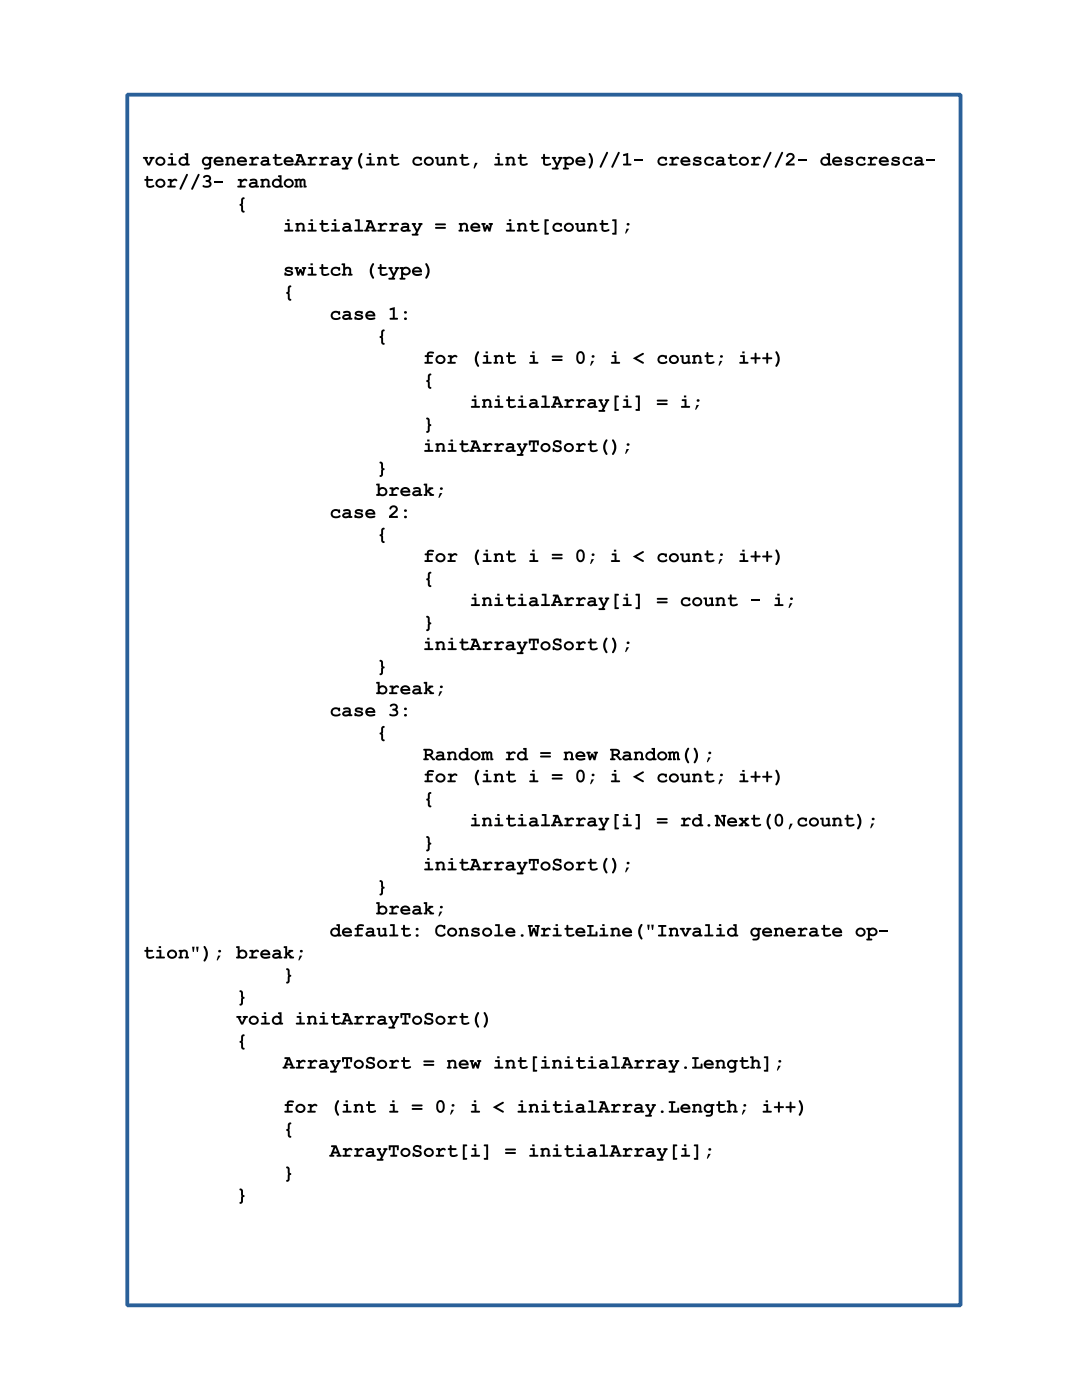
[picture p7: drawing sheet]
<svg xmlns="http://www.w3.org/2000/svg" width="216mm" height="279mm" viewBox="0 0 216 279" stroke-linecap="round" stroke-linejoin="round" font-family="sans-serif">
<path d="M25.4 18.9h166.3v241.6h-166.3z" fill="none" stroke="#2a6099" stroke-width=".76" stroke-linecap="butt"/>
<g fill="#000">
<path d="M29.2 35.2h.3l.1 .5 .9 .1-.1 .3h-.8v.8a.7 .7 0 0 0 1 0l.2 .2a.91 .91 0 0 1-1.6-.1v-.9h-.3l-.1-.2 .4-.2zM28.6 31.4h.9v.2l-.2 .1 .4 .9 .4-.9-.3-.1 .1-.2 .8-.1 .1 .2-.3 .2-.6 1.3h-.4l-.7-1.3-.3-.1zM33.5 35.8l.7-.1v.2a.62 .62 0 0 1 .6-.3 .62 .62 0 0 1 .6 .5l-.2 .1a.48 .48 0 0 0-.8 .1l-.2 .1v.6l.7 .1 .1 .3h-1.6v-.3l.5-.1v-.9l-.4-.1zM37.2 34.7a.2 .2 0 0 1 .3 .1 .2 .2 0 0 1 0 .2l-1.3 2.7a.2 .2 0 0 1-.3 .2 .2 .2 0 0 1 0-.4zM39.5 34.7a.2 .2 0 0 1 .3 .1 .2 .2 0 0 1 0 .2l-1.3 2.7a.2 .2 0 0 1-.2 .2 .21 .21 0 0 1-.1-.4zM40.6 35.2a.81 .81 0 0 1 1.1-.3 .81 .81 0 0 1 .3 1.1l-.1 .1a.75 .75 0 0 1 .2 1 .75 .75 0 0 1-.9 .4l-.8-.3a.23 .23 0 0 1 .2-.3 .23 .23 0 0 1 .3 .2 .54 .54 0 0 0 .6 0 .54 .54 0 0 0 .2-.6l-.5-.2a.19 .19 0 0 1-.2-.2 .19 .19 0 0 1 .2-.2h.2a.31 .31 0 0 0 .3-.2 .31 .31 0 0 0-.2-.4h-.4l-.4 .2-.2-.1zM42.8 36.1h1.7v.4h-1.7zM45 31.4l.6-.1v.1a.73 .73 0 0 1 .7-.1 .73 .73 0 0 1 .5 .6v.8h.2v.2l-.6 .1-.2-.2 .2-.1v-.8a.45 .45 0 0 0-.4-.3 .45 .45 0 0 0-.4 .3v.8h.2l.1 .2-.9 .1-.1-.2 .3-.1v-1l-.2-.1zM47.5 35.8l.7-.1v.2a.62 .62 0 0 1 .6-.3 .62 .62 0 0 1 .5 .5l-.1 .1a.48 .48 0 0 0-.8 .1l-.2 .1v.6l.7 .1 .1 .3h-1.6v-.3l.4-.1v-.9l-.3-.1zM49.8 31.4l.7-.1v.2a.62 .62 0 0 1 .6-.3 .62 .62 0 0 1 .6 .5l-.2 .1a.48 .48 0 0 0-.8 .1l-.2 .1v.7h.7l.1 .3h-1.6v-.3h.5v-1l-.4-.1zM52 35.8l.6-.1v.1a.73 .73 0 0 1 .7-.1 .73 .73 0 0 1 .5 .6v.7l.2 .1v.2l-.6 .1-.2-.2 .2-.2v-.7a.45 .45 0 0 0-.4-.3 .45 .45 0 0 0-.4 .3v.7l.2 .1v.2l-.8 .1-.1-.2 .3-.2v-.9l-.2-.1zM54.9 30.8h.2l.1 .5 1 .1-.2 .3h-.8v.8a.7 .7 0 0 0 1 0l.2 .2a.91 .91 0 0 1-1.6-.1v-.9h-.3l-.1-.2 .4-.2z"/>
<path d="M58.8 35.8l.5-.1v.1a.4 .4 0 0 1 .7 0 .55 .55 0 0 1 .6-.1 .55 .55 0 0 1 .4 .5v.8l.2 .2-.1 .2h-.5v-1.2l-.2-.2-.2 .2v.8l.1 .1 .1 .2-.6 .1v-1.2l-.2-.2-.3 .2v.8l.2 .1 .1 .2-.7 .1-.2-.2 .3-.2v-.9l-.3-.1zM61.5 31.4l.7-.1v.2a.62 .62 0 0 1 .6-.3 .62 .62 0 0 1 .5 .5l-.2 .1a.48 .48 0 0 0-.8 .1l-.1 .1v.7h.7v.3h-1.5v-.3h.4v-1l-.3-.1zM63.8 31.4l.7-.1v.2a.62 .62 0 0 1 .6-.3 .62 .62 0 0 1 .5 .5l-.1 .1a.48 .48 0 0 0-.8 .1l-.2 .1v.7h.7l.1 .3h-1.6v-.3h.4v-1l-.3-.1zM68.2 31.4h.8v.2l-.2 .1 .5 .9 .4-.9-.2-.1v-.2h.8l-1 2.1 .2 .1v.2h-1.1l-.2-.1 .1-.2h.5l.2-.5-.8-1.4zM72 30.6a.2 .2 0 0 1 .3 0 .2 .2 0 0 1 0 .3 2.42 2.42 0 0 0 0 2.6l-.1 .1a1.82 1.82 0 0 1-.7-2zM75.3 31.4l.6-.1v.1a.73 .73 0 0 1 .7-.1 .73 .73 0 0 1 .5 .6v.8h.1l.1 .2-.6 .1-.3-.2 .3-.1v-.8a.45 .45 0 0 0-.4-.3 .45 .45 0 0 0-.4 .3v.8h.1l.1 .2-.9 .1v-.2l.3-.1v-1l-.3-.1zM78.1 30.8h.3l.1 .5 .9 .1-.1 .3h-.8v.8a.7 .7 0 0 0 1 0l.2 .2a.91 .91 0 0 1-1.6-.1v-.9h-.3l-.1-.2 .4-.2zM82.6 31.5a1.58 1.58 0 0 1 1.3-.2h.1a.45 .45 0 0 1 0 .8h-.1a.59 .59 0 0 0-.9-.4 .59 .59 0 0 0 0 1 1.12 1.12 0 0 0 1.1-.2l.2 .1a1.03 1.03 0 0 1-1.4 .4 1.03 1.03 0 0 1-.5-1.3zM86.8 31.4l.7-.1v1.2a.46 .46 0 0 0 .4 .3 .46 .46 0 0 0 .4-.3v-.8l-.3-.1-.1-.2 .8-.1v1.4h.2v.2l-.2 .1h-.4v-.1a.72 .72 0 0 1-1.2-.4v-.8l-.3-.1zM89.3 31.4l.5-.1v.1a.73 .73 0 0 1 .8-.1 .73 .73 0 0 1 .4 .6v.8h.2l.1 .2-.6 .1-.3-.2 .3-.1v-.8a.45 .45 0 0 0-.5-.3 .45 .45 0 0 0-.4 .3v.8h.2l.1 .2-.9 .1v-.2l.2-.1v-1l-.2-.1zM92.1 30.8h.3l.1 .5 .9 .1-.1 .3h-.8v.8a.7 .7 0 0 0 1 0l.2 .2a.91 .91 0 0 1-1.6-.1v-.9h-.3l-.1-.2 .4-.2zM94.8 32.5h.5l-.7 1.1-.1-.1z"/>
<path d="M100.9 31.4l.6-.1v.1a.73 .73 0 0 1 .7-.1 .73 .73 0 0 1 .5 .6v.8h.2v.2l-.6 .1-.2-.2 .2-.1v-.8a.45 .45 0 0 0-.4-.3 .45 .45 0 0 0-.4 .3v.8h.2v.2l-.8 .1-.1-.2 .3-.1v-1l-.2-.1zM103.8 30.8h.2l.1 .5 1 .1-.2 .3h-.8v.8a.7 .7 0 0 0 1 0l.2 .2a.91 .91 0 0 1-1.6-.1v-.9h-.3l-.1-.2 .4-.2zM108.4 30.8h.3l.1 .5 .9 .1-.1 .3h-.8v.8a.7 .7 0 0 0 1 0l.2 .2a.91 .91 0 0 1-1.6-.1v-.9h-.3l-.1-.2 .4-.2zM110.2 31.4h.7l.1 .2-.3 .1 .5 .9 .4-.9-.2-.1v-.2h.9l-1.1 2.1 .2 .1v.2h-1l-.3-.1 .1-.2h.5l.3-.5-.9-1.4zM117.5 30.6l.1-.1a1.82 1.82 0 0 1 .7 2l-.1 .3a.85 .85 0 0 1-.6 .8l-.1-.1a2.65 2.65 0 0 0 0-2.8zM121 30.3a.2 .2 0 0 1 .3 .1 .2 .2 0 0 1 0 .2l-1.3 2.7a.2 .2 0 0 1-.2 .2 .21 .21 0 0 1-.1-.4zM123.4 30.3a.2 .2 0 0 1 .2 .1 .2 .2 0 0 1 0 .2l-1.2 2.7a.2 .2 0 0 1-.3 .2 .21 .21 0 0 1-.1-.4zM124.3 30.8l1-.3v2.2h.6v.3h-1.3l-.3-.1 .1-.2h.6v-1.7l-.4 .1a.21 .21 0 0 1-.2 0 .21 .21 0 0 1-.1-.3zM126.7 31.7h1.6v.4h-1.6zM131.5 31.5a1.58 1.58 0 0 1 1.3-.2h.1a.45 .45 0 0 1 0 .8h-.1a.59 .59 0 0 0-.9-.4 .59 .59 0 0 0 0 1 1.12 1.12 0 0 0 1.1-.2l.2 .1a1.03 1.03 0 0 1-1.4 .4 1.03 1.03 0 0 1-.5-1.3zM133.7 31.4l.7-.1v.2a.62 .62 0 0 1 .6-.3 .62 .62 0 0 1 .5 .5l-.2 .1a.48 .48 0 0 0-.8 .1l-.1 .1v.7h.7v.3h-1.5v-.3h.4v-1l-.3-.1zM138.5 31.4l.4-.1h.6a.3 .3 0 0 1 .4 .2 .3 .3 0 0 1-.3 .4 .55 .55 0 0 0-.9-.1l.1 .1a.95 .95 0 0 1 1.2 .8 1.63 1.63 0 0 1-1.7 .2v-.4a.25 .25 0 0 1 .2-.1 .25 .25 0 0 1 .2 .2 .56 .56 0 0 0 .9-.1 1.41 1.41 0 0 1-1.3-.7z"/>
<path d="M140.8 31.5a1.58 1.58 0 0 1 1.3-.2h.1a.45 .45 0 0 1 0 .8h-.1a.59 .59 0 0 0-.9-.4 .59 .59 0 0 0 0 1 1.12 1.12 0 0 0 1.1-.2l.2 .1a1.03 1.03 0 0 1-1.4 .4 1.03 1.03 0 0 1-.5-1.3zM145.7 30.8h.3v.5l1 .1-.2 .3h-.8v.8a.7 .7 0 0 0 1 0l.2 .2a.91 .91 0 0 1-1.6-.1v-.9h-.2l-.2-.2 .4-.2zM150 31.4l.7-.1v.2a.62 .62 0 0 1 .6-.3 .62 .62 0 0 1 .5 .5l-.2 .1a.48 .48 0 0 0-.8 .1l-.1 .1v.7h.7v.3h-1.5v-.3h.4v-1l-.3-.1zM153.6 30.3a.2 .2 0 0 1 .3 .1 .2 .2 0 0 1 0 .2l-1.3 2.7a.2 .2 0 0 1-.2 .2 .21 .21 0 0 1-.1-.4zM156 30.3a.2 .2 0 0 1 .2 .1 .2 .2 0 0 1 0 .2l-1.2 2.7a.2 .2 0 0 1-.3 .2 .21 .21 0 0 1-.1-.4zM157.1 30.7a.84 .84 0 0 1 1.3 .1 .84 .84 0 0 1-.4 1.3l-.6 .6 1-.1 .2 .4h-1.8v-.4l1.1-.9a.46 .46 0 0 0-.1-.8 .46 .46 0 0 0-.6 .4h-.2l-.1-.1zM159.3 31.7h1.6v.4h-1.6zM168.8 31.4l.4-.1h.6a.3 .3 0 0 1 .4 .2 .3 .3 0 0 1-.3 .4 .55 .55 0 0 0-.9-.1l.1 .1a.95 .95 0 0 1 1.1 .8 1.63 1.63 0 0 1-1.7 .2v-.4a.25 .25 0 0 1 .3-.1 .25 .25 0 0 1 .2 .2 .56 .56 0 0 0 .9-.1 1.41 1.41 0 0 1-1.3-.7zM171.1 31.5a1.58 1.58 0 0 1 1.3-.2h.1a.45 .45 0 0 1 0 .8h-.1a.59 .59 0 0 0-.9-.4 .59 .59 0 0 0 0 1 1.12 1.12 0 0 0 1.1-.2l.1 .1a1.03 1.03 0 0 1-1.3 .4 1.03 1.03 0 0 1-.5-1.3zM173.2 31.4l.8-.1v.2a.62 .62 0 0 1 .6-.3 .62 .62 0 0 1 .5 .5l-.2 .1a.48 .48 0 0 0-.8 .1l-.1 .1v.7h.6l.1 .3h-1.5v-.3h.4v-1l-.4-.1zM178.1 31.4l.4-.1h.6a.3 .3 0 0 1 .4 .2 .3 .3 0 0 1-.3 .4 .55 .55 0 0 0-.9-.1l.1 .1a.95 .95 0 0 1 1.1 .8 1.63 1.63 0 0 1-1.7 .2v-.4a.25 .25 0 0 1 .3-.1 .25 .25 0 0 1 .2 .2 .56 .56 0 0 0 .9-.1 1.41 1.41 0 0 1-1.3-.7zM180.4 31.5a1.58 1.58 0 0 1 1.3-.2h.1a.45 .45 0 0 1 0 .8h-.1a.59 .59 0 0 0-.9-.4 .59 .59 0 0 0 0 1 1.12 1.12 0 0 0 1.1-.2l.2 .1a1.03 1.03 0 0 1-1.4 .4 1.03 1.03 0 0 1-.5-1.3z"/>
<path d="M184.9 31.7h1.6v.4h-1.6zM48.3 39.5l.3-.1a.24 .24 0 0 1 .2 .3 .24 .24 0 0 1-.3 .1l-.1 1.1 .2 1.1a.2 .2 0 0 1 .2 .2 .2 .2 0 0 1-.2 .2l-.4-.2-.1-1.1a.26 .26 0 0 1-.3-.3 .26 .26 0 0 1 .3-.2zM57.6 57.1l.3-.1a.24 .24 0 0 1 .2 .2 .24 .24 0 0 1-.3 .2l-.1 1.1 .2 1.1a.2 .2 0 0 1 .2 .2 .2 .2 0 0 1-.2 .2l-.4-.3-.1-1a.26 .26 0 0 1-.3-.3 .26 .26 0 0 1 .3-.2zM57 53.4l.4-.1h.6a.3 .3 0 0 1 .4 .2 .3 .3 0 0 1-.3 .4 .55 .55 0 0 0-.9-.1h.1a.95 .95 0 0 1 1.2 .9 1.63 1.63 0 0 1-1.7 .2v-.4a.25 .25 0 0 1 .2-.1 .25 .25 0 0 1 .2 .2 .56 .56 0 0 0 .9-.2 1.41 1.41 0 0 1-1.3-.6zM59 44.6l.6-.1v.1a.73 .73 0 0 1 .7-.1 .73 .73 0 0 1 .5 .6v.7l.1 .1 .1 .2-.6 .1-.3-.2 .3-.2v-.7a.45 .45 0 0 0-.4-.3 .45 .45 0 0 0-.4 .3v.7l.1 .1 .1 .2-.9 .1v-.3l.3-.1v-.9l-.3-.1zM58.8 53.3l.8 .1v.2l-.2 .1 .1 .6 .3-.6h.3l.3 .6 .1-.6-.2-.1-.1-.2 .9-.1v.3l-.2 .1-.3 1.3h-.4l-.3-.7-.2 .7h-.4l-.3-1.3-.2-.1zM64.2 44h.3v.5l1 .1-.2 .3h-.8v.8a.7 .7 0 0 0 1 0l.2 .1a.91 .91 0 0 1-1.6-.1v-.8h-.2l-.2-.2 .4-.2zM64.2 52.7h.3v.6l1 .1-.2 .3h-.8v.8a.7 .7 0 0 0 1 0l.2 .1a.91 .91 0 0 1-1.6-.1v-.8h-.2l-.2-.2 .4-.2zM66.3 53.5a1.58 1.58 0 0 1 1.3-.2h.1a.45 .45 0 0 1 0 .8l-.1-.1a.59 .59 0 0 0-.9-.3 .59 .59 0 0 0 0 .9 1.12 1.12 0 0 0 1.1-.1l.2 .1a1.03 1.03 0 0 1-1.4 .4 1.03 1.03 0 0 1-.5-1.3zM68.2 52.6h.7v.8a.75 .75 0 0 1 1.2 .5v.7l.3 .2-.3 .2-.7-.1 .1-.2 .2-.1v-.7a.44 .44 0 0 0-.4-.3 .44 .44 0 0 0-.4 .3v.7l.2 .1v.2l-.9 .1v-.3l.3-.1v-1.7h-.3zM70.9 43.8h.9v2l.6 .1v.3h-1.5l-.2-.1 .1-.2 .6-.1v-1.7h-.5zM74.3 52.6a.2 .2 0 0 1 .3 0 .2 .2 0 0 1 0 .2 2.42 2.42 0 0 0 0 2.7l-.1 .1a1.82 1.82 0 0 1-.7-2z"/>
<path d="M75.8 52.7h.3l.1 .6 .9 .1-.1 .3h-.8v.8a.7 .7 0 0 0 1 0l.2 .1a.91 .91 0 0 1-1.6-.1v-.8h-.3l-.1-.2 .4-.2zM75.4 44.6l.8-.1v.2a.62 .62 0 0 1 .6-.3 .62 .62 0 0 1 .5 .4l-.2 .2a.48 .48 0 0 0-.8 .1l-.1 .1v.6l.6 .1 .1 .3h-1.6v-.3l.5-.1v-.9l-.4-.1zM77.6 53.3h.7l.1 .3-.3 .1 .5 .9 .4-.9-.2-.1v-.3l.9 .1-1.1 2 .2 .1v.3h-1l-.3-.1 .1-.3h.5l.3-.4-.9-1.4zM77.8 44.6l.7-.1v.2a.62 .62 0 0 1 .6-.3 .62 .62 0 0 1 .5 .4l-.2 .2a.48 .48 0 0 0-.8 .1l-.1 .1v.6l.7 .1v.3h-1.5v-.3l.4-.1v-.9l-.3-.1zM82.2 44.6h.8v.2l-.2 .1 .4 .9 .5-.9-.2-.1v-.2h.8l-1.1 2 .3 .1v.3h-1.1l-.2-.1 .1-.2 .5-.1 .2-.4-.8-1.4zM84.9 52.6l.1-.1a1.82 1.82 0 0 1 .7 2l-.1 .2a.85 .85 0 0 1-.6 .9l-.1-.1a2.65 2.65 0 0 0 0-2.9zM91.6 44.6l.6-.1v.1a.73 .73 0 0 1 .7-.1 .73 .73 0 0 1 .5 .6v.7l.1 .1 .1 .2-.6 .1-.3-.2 .3-.2v-.7a.45 .45 0 0 0-.4-.3 .45 .45 0 0 0-.4 .3v.7l.1 .1 .1 .2-.9 .1v-.3l.3-.1v-.9l-.3-.1zM96.1 44.6h.8l-.1 .2-.2 .1 .2 .6 .2-.6h.4l.2 .6 .2-.6h-.2l-.1-.3h.8l.1 .2-.2 .1-.4 1.3h-.3l-.3-.7-.3 .7h-.3l-.4-1.3-.2-.1zM103.2 44.6l.6-.1v.1a.73 .73 0 0 1 .8-.1 .73 .73 0 0 1 .4 .6v.7l.2 .1v.2l-.6 .1-.2-.2 .2-.2v-.7a.45 .45 0 0 0-.4-.3 .45 .45 0 0 0-.4 .3v.7l.2 .1 .1 .2-.9 .1-.1-.3 .3-.1v-.9l-.2-.1zM106.1 44h.3v.5l1 .1-.1 .3h-.9v.8a.7 .7 0 0 0 1.1 0l.1 .1a.91 .91 0 0 1-1.6-.1v-.8h-.2l-.2-.2 .4-.2zM108.6 43.8l.9 .1v.2h-.5v2.4h.5l-.1 .3h-.8zM110.5 44.7a1.58 1.58 0 0 1 1.4-.2 .45 .45 0 0 1 0 .8h-.1a.59 .59 0 0 0-.8-.4 .59 .59 0 0 0-.1 .9 1.12 1.12 0 0 0 1.1-.1l.2 .1a1.03 1.03 0 0 1-1.3 .4 1.03 1.03 0 0 1-.5-1.3z"/>
<path d="M114.8 44.6l.6-.1v1.2a.46 .46 0 0 0 .4 .2 .46 .46 0 0 0 .5-.2v-.8l-.4-.1v-.2l.8-.1v1.3l.1 .1 .1 .2-.3 .1h-.3v-.1a.72 .72 0 0 1-1.2-.4v-.8l-.3-.1zM117.2 44.6l.6-.1v.1a.73 .73 0 0 1 .7-.1 .73 .73 0 0 1 .5 .6v.7l.2 .1v.2l-.6 .1-.2-.2 .2-.2v-.7a.45 .45 0 0 0-.4-.3 .45 .45 0 0 0-.4 .3v.7l.2 .1v.2l-.8 .1-.1-.3 .3-.1v-.9l-.2-.1zM120.1 44h.2l.1 .5 1 .1-.2 .3h-.8v.8a.7 .7 0 0 0 1 0l.2 .1a.91 .91 0 0 1-1.6-.1v-.8h-.3l-.1-.2 .4-.2zM122.2 43.8h.8v3l-.8-.1v-.2h.4v-2.4h-.4zM66.3 62.3a1.58 1.58 0 0 1 1.3-.2h.1a.45 .45 0 0 1 0 .8l-.1-.1a.59 .59 0 0 0-.9-.3 .59 .59 0 0 0 0 .9 1.12 1.12 0 0 0 1.1-.1l.2 .1a1.03 1.03 0 0 1-1.4 .4 1.03 1.03 0 0 1-.5-1.3zM71 62.2l.3-.2 .7 .1a.3 .3 0 0 1 .4 .2 .3 .3 0 0 1-.3 .4 .55 .55 0 0 0-.9-.1h.1a.95 .95 0 0 1 1.1 .9 1.63 1.63 0 0 1-1.7 .2v-.4a.25 .25 0 0 1 .3-.1 .25 .25 0 0 1 .2 .2 .56 .56 0 0 0 .9-.2 1.41 1.41 0 0 1-1.3-.6zM76.2 65.9l.4-.2a.24 .24 0 0 1 .1 .3 .24 .24 0 0 1-.3 .2l-.1 1.1 .2 1.1a.2 .2 0 0 1 .3 .2 .2 .2 0 0 1-.2 .2l-.5-.3-.1-1a.26 .26 0 0 1-.3-.3 .26 .26 0 0 1 .3-.2zM77.8 61.6l1-.3v2.1l.6 .1v.3h-1.4l-.3-.1 .2-.3h.5v-1.6l-.4 .1a.21 .21 0 0 1-.2 0 .21 .21 0 0 1 0-.3zM85.4 70.3a.8 .8 0 0 1 1.2 .2l-.2 .1a.57 .57 0 0 0-.8 .3l.8 .1-.1 .2-.7 .1v.9h.6l.2 .3-1.6 .1-.1-.3 .5-.1v-.9l-.4-.1-.1-.2 .5-.1zM85.5 74.7l.4-.2a.24 .24 0 0 1 .2 .3 .24 .24 0 0 1-.3 .2l-.2 1 .2 1.2a.2 .2 0 0 1 .3 .2 .2 .2 0 0 1-.2 .2l-.5-.3-.1-1a.26 .26 0 0 1-.3-.3 .26 .26 0 0 1 .4-.2zM89.4 70.9h.7v.2a.62 .62 0 0 1 .6-.3 .62 .62 0 0 1 .6 .4l-.2 .1a.48 .48 0 0 0-.8 .2l-.2 .1v.6h.7l.1 .3h-1.6v-.2l.4-.1v-.9l-.3-.1zM95.3 70.1a.2 .2 0 0 1 .2 .1 .2 .2 0 0 1 .1 .2 2.42 2.42 0 0 0 0 2.7l-.1 .1a1.82 1.82 0 0 1-.7-2z"/>
<path d="M96.2 79.7h.6v.1a.73 .73 0 0 1 .8-.2 .73 .73 0 0 1 .4 .7v.7l.2 .1 .1 .2-.6 .1-.3-.2 .2-.2v-.7a.45 .45 0 0 0-.4-.3 .45 .45 0 0 0-.4 .2v.8h.2l.1 .3h-.9v-.2l.2-.1v-.9l-.2-.2zM98.6 70.9h.5v.1a.73 .73 0 0 1 .8-.1 .73 .73 0 0 1 .5 .6v.7l.1 .1 .1 .2-.6 .1-.3-.2 .3-.2v-.7a.45 .45 0 0 0-.4-.3 .45 .45 0 0 0-.5 .3v.7h.2l.1 .3h-.9v-.2l.3-.1v-.9l-.3-.2zM101.4 70.3h.3l.1 .6 .9 .1-.1 .2-.8 .1v.7a.7 .7 0 0 0 1 .1l.2 .1a.91 .91 0 0 1-1.6-.1v-.8l-.3-.1-.1-.1 .4-.2zM108.1 79l.9-.1v2.1l.7 .1v.2l-1.5 .1-.3-.1 .2-.3h.6v-1.7h-.6zM112.7 79.7h.7v.2a.62 .62 0 0 1 .6-.3 .62 .62 0 0 1 .5 .4l-.1 .1a.48 .48 0 0 0-.8 .2l-.2 .1v.6h.7l.1 .3h-1.6v-.2l.4-.1v-.9l-.3-.1zM115 79.7h.8v.2a.62 .62 0 0 1 .6-.3 .62 .62 0 0 1 .5 .4l-.2 .1a.48 .48 0 0 0-.8 .2l-.1 .1v.6h.6l.1 .3h-1.6v-.2l.5-.1v-.9l-.4-.1zM122.6 78.9l.9 .1-.1 .3h-.4v2.3l.4 .1v.3h-.8zM126.3 71.5l1.8-1a.2 .2 0 0 1 .4 0 .2 .2 0 0 1-.2 .3l-1.2 .7 1.2 .7a.2 .2 0 0 1 .2 .3 .2 .2 0 0 1-.4 0zM131.5 71.1a1.58 1.58 0 0 1 1.3-.2h.1a.45 .45 0 0 1 0 .7h-.1a.59 .59 0 0 0-.9-.3 .59 .59 0 0 0 0 .9 1.12 1.12 0 0 0 1.1-.2l.2 .2a1.03 1.03 0 0 1-1.4 .4 1.03 1.03 0 0 1-.5-1.3zM135.7 70.9h.7v1.1a.46 .46 0 0 0 .4 .3 .46 .46 0 0 0 .4-.2v-.8l-.3-.1-.1-.2 .8-.1v1.3l.2 .1v.2l-.2 .1h-.4v-.1a.72 .72 0 0 1-1.2-.4v-.8l-.3-.1zM138.2 70.9h.5v.1a.73 .73 0 0 1 .8-.1 .73 .73 0 0 1 .4 .6v.7l.2 .1 .1 .2-.6 .1-.3-.2 .3-.2v-.7a.45 .45 0 0 0-.5-.3 .45 .45 0 0 0-.4 .3v.7h.2l.1 .3h-.9v-.2l.2-.1v-.9l-.2-.2zM141 70.3h.3l.1 .6 .9 .1-.1 .2-.8 .1v.7a.7 .7 0 0 0 1 .1l.2 .1a.91 .91 0 0 1-1.6-.1v-.8l-.3-.1-.1-.1 .4-.2z"/>
<path d="M150.6 70.5h.3l.1 .8h.6l.2 .2-.2 .2h-.6l-.1 .8-.1 .1-.2-.1v-.8h-.7l-.1-.2 .1-.2h.7zM153 70.5h.3v.8h.7l.1 .2-.1 .2h-.7v.8l-.2 .1-.2-.1v-.8h-.7l-.1-.2 .1-.2h.7zM154.8 70.2v-.1a1.82 1.82 0 0 1 .7 2v.2a.85 .85 0 0 1-.7 .9l-.1-.1a2.65 2.65 0 0 0 0-2.9zM75.8 92.2a.47 .47 0 0 1 .6 .4l.1 .8a.26 .26 0 0 1 .2 .3 .26 .26 0 0 1-.3 .2v1l-.5 .3a.24 .24 0 0 1-.2-.3 .24 .24 0 0 1 .3-.2l.2-1.1-.2-1-.3-.2zM77.8 97.3h.7v.2a.62 .62 0 0 1 .6-.3 .62 .62 0 0 1 .5 .4l-.2 .1a.48 .48 0 0 0-.8 .2l-.1 .1v.6h.7v.3h-1.5v-.3h.4v-1h-.3zM84.6 96.6l.6-.1v1.3l.3-.2 .1-.3h.8v.3h-.3l-.5 .4 .7 .6h.3v.3h-.9v-.3l-.4-.3-.1 .7-.6-.1v-.3h.3v-1.7l-.3-.1zM85.1 83.4a.47 .47 0 0 1 .6 .4l.1 .8a.26 .26 0 0 1 .3 .3 .26 .26 0 0 1-.3 .2l-.1 1-.5 .3a.24 .24 0 0 1-.1-.3 .24 .24 0 0 1 .2-.2l.2-1.1-.2-1-.3-.2zM86.9 88.5h.6v.1a.73 .73 0 0 1 .8-.2 .73 .73 0 0 1 .4 .7v.7l.2 .1v.2l-.6 .1-.2-.2 .2-.2v-.8a.45 .45 0 0 0-.4-.2 .45 .45 0 0 0-.4 .2v.8h.2l.1 .3h-.9l-.1-.2 .3-.1v-1l-.2-.1zM92.1 87.9h.3l.1 .6 .9 .1-.1 .2h-.8v.8a.7 .7 0 0 0 1 .1l.2 .1a.91 .91 0 0 1-1.6-.1v-.9h-.3l-.1-.1 .4-.2zM96.4 88.5h.7v.2a.62 .62 0 0 1 .6-.3 .62 .62 0 0 1 .5 .4l-.1 .1a.48 .48 0 0 0-.8 .2l-.2 .1v.6h.7l.1 .3h-1.6v-.2l.4-.1v-1h-.3zM98.7 88.5h.8v.2a.62 .62 0 0 1 .6-.3 .62 .62 0 0 1 .5 .4l-.2 .1a.48 .48 0 0 0-.8 .2l-.1 .1v.6h.6l.1 .3h-1.6v-.2l.5-.1v-1h-.4zM101.4 79.1h.3l.1 .6 .9 .1-.1 .2-.8 .1v.7a.7 .7 0 0 0 1 .1l.2 .1a.91 .91 0 0 1-1.6-.1v-.8l-.3-.1-.1-.1 .4-.2z"/>
<path d="M103.2 88.5h.7l.1 .2-.3 .1 .5 .9 .4-.9-.2-.1 .1-.2 .8 .1-1.1 2 .2 .1v.2l-1 .1-.3-.1 .1-.3h.6l.2-.4-.9-1.5zM105.5 87.9h2l-.1 1-.3-.1v-.5h-.4v1.5l.5 .1v.2h-1.3v-.2l.4-.1v-1.5h-.4v.5l-.3 .1zM110.6 88l.6-.2 .7 .1 .1 .7a.23 .23 0 0 1-.3 .1 .23 .23 0 0 1-.1-.3 .42 .42 0 0 0-.5-.2 .42 .42 0 0 0-.3 .5l.1 .1a.93 .93 0 0 1 1.1 1.1 1.32 1.32 0 0 1-1.4 .2l-.1 .1a.5 .5 0 0 1-.1-.8h.1a.7 .7 0 0 0 .6 .4 .7 .7 0 0 0 .6-.3l-.2-.2a.9 .9 0 0 1-1.1-1.1zM115 88.5h.8v.2a.62 .62 0 0 1 .6-.3 .62 .62 0 0 1 .5 .4l-.2 .1a.48 .48 0 0 0-.8 .2l-.1 .1v.6h.6l.1 .3h-1.6v-.2l.5-.1v-1h-.4zM117.7 87.9h.3l.1 .6 .9 .1-.1 .2h-.8v.8a.7 .7 0 0 0 1 .1l.2 .1a.91 .91 0 0 1-1.6-.1v-.9h-.3l-.1-.1 .4-.2zM119.5 79.7h.7l.1 .2-.3 .2 .5 .8 .4-.8-.2-.2 .1-.2 .8 .1-1.1 2 .3 .1-.1 .2-1 .1-.3-.1 .1-.3h.6l.2-.4-.9-1.5zM120.9 87.7a.2 .2 0 0 1 .3 0 .2 .2 0 0 1 0 .3 2.42 2.42 0 0 0 0 2.7l-.1 .1a1.82 1.82 0 0 1-.7-2zM122.2 87.7a1.82 1.82 0 0 1 .7 2v.2a.85 .85 0 0 1-.7 .9l-.1-.1a2.65 2.65 0 0 0 0-2.9zM126.9 79l.8-.1v3.1l-.9-.1 .1-.2 .4-.1v-2.3h-.4zM66.3 101.9a1.58 1.58 0 0 1 1.3-.2h.1a.45 .45 0 0 1 0 .7h-.1a.59 .59 0 0 0-.9-.4 .59 .59 0 0 0 0 1 1.12 1.12 0 0 0 1.1-.2l.2 .1a1.03 1.03 0 0 1-1.4 .5 1.03 1.03 0 0 1-.5-1.3zM71 101.8l.3-.2 .7 .1a.3 .3 0 0 1 .4 .2 .3 .3 0 0 1-.3 .3 .55 .55 0 0 0-.9 0h.1a.95 .95 0 0 1 1.1 .9 1.63 1.63 0 0 1-1.7 .1v-.3a.25 .25 0 0 1 .3-.2 .25 .25 0 0 1 .2 .3 .56 .56 0 0 0 .9-.2 1.41 1.41 0 0 1-1.3-.7zM76.2 105.5l.4-.2a.24 .24 0 0 1 .1 .3 .24 .24 0 0 1-.3 .2l-.1 1 .2 1.2a.2 .2 0 0 1 .3 .2 .2 .2 0 0 1-.2 .2l-.5-.3-.1-1a.26 .26 0 0 1-.3-.3 .26 .26 0 0 1 .3-.3z"/>
<path d="M77.9 101.1a.84 .84 0 0 1 1.3 .1 .84 .84 0 0 1-.3 1.2l-.7 .6 1.1-.1 .1 .5h-1.8v-.4l1.1-1a.46 .46 0 0 0 0-.8 .46 .46 0 0 0-.7 .5h-.2l-.1-.2zM85.4 109.9a.8 .8 0 0 1 1.2 .1l-.2 .1a.57 .57 0 0 0-.8 .3l.8 .2-.1 .2h-.7v1h.6l.2 .2-1.6 .1-.1-.3h.5v-1h-.4l-.1-.2 .5-.2zM85.5 114.3l.4-.2a.24 .24 0 0 1 .2 .3 .24 .24 0 0 1-.3 .2l-.2 1 .2 1.2a.2 .2 0 0 1 .3 .1 .2 .2 0 0 1-.2 .3l-.5-.3-.1-1a.26 .26 0 0 1-.3-.3 .26 .26 0 0 1 .4-.3zM89.4 110.5l.7-.1v.3a.62 .62 0 0 1 .6-.3 .62 .62 0 0 1 .6 .4l-.2 .1a.48 .48 0 0 0-.8 .1l-.2 .2v.6h.7l.1 .3h-1.6v-.3h.4v-1h-.3zM95.3 109.7a.2 .2 0 0 1 .2 0 .2 .2 0 0 1 .1 .3 2.42 2.42 0 0 0 0 2.7l-.1 .1a1.82 1.82 0 0 1-.7-2zM96.2 119.3l.6-.1v.1a.73 .73 0 0 1 .8-.1 .73 .73 0 0 1 .4 .6v.8h.2l.1 .2-.6 .2-.3-.2 .2-.2v-.8a.45 .45 0 0 0-.4-.3 .45 .45 0 0 0-.4 .3v.8h.2l.1 .2-.9 .1v-.2l.2-.1v-1l-.2-.1zM98.6 110.5l.5-.1v.2a.73 .73 0 0 1 .8-.2 .73 .73 0 0 1 .5 .6v.8h.1l.1 .2-.6 .2-.3-.2 .3-.2v-.8a.45 .45 0 0 0-.4-.2 .45 .45 0 0 0-.5 .2v.8h.2l.1 .2-.9 .1v-.2l.3-.1v-1l-.3-.1zM101.4 109.9h.3l.1 .5 .9 .2-.1 .2h-.8v.8a.7 .7 0 0 0 1 .1l.2 .1a.91 .91 0 0 1-1.6-.1v-.9h-.3l-.1-.2 .4-.2zM101.4 118.7h.3l.1 .5 .9 .2-.1 .2h-.8v.8a.7 .7 0 0 0 1 .1l.2 .1a.91 .91 0 0 1-1.6-.1v-.9h-.3l-.1-.2 .4-.2zM108.1 118.5h.9v2.1h.7v.3l-1.5 .1-.3-.2 .2-.2h.6v-1.7l-.6-.1zM112.7 119.3l.7-.1v.3a.62 .62 0 0 1 .6-.3 .62 .62 0 0 1 .5 .4l-.1 .1a.48 .48 0 0 0-.8 .1l-.2 .2v.6h.7l.1 .3h-1.6v-.3h.4v-1h-.3zM115 119.3l.8-.1v.3a.62 .62 0 0 1 .6-.3 .62 .62 0 0 1 .5 .4l-.2 .1a.48 .48 0 0 0-.8 .1l-.1 .2v.6h.6l.1 .3h-1.6v-.3h.5v-1h-.4z"/>
<path d="M122.6 118.5l.9 .1-.1 .2-.4 .1v2.3h.4v.4h-.8zM126.3 111.1l1.8-1.1a.21 .21 0 0 1 .4 .1 .2 .2 0 0 1-.2 .3l-1.2 .7 1.2 .7a.2 .2 0 0 1 .2 .3 .2 .2 0 0 1-.4 0zM131.5 110.7a1.58 1.58 0 0 1 1.3-.2l.1-.1a.45 .45 0 0 1 0 .8h-.1a.59 .59 0 0 0-.9-.4 .59 .59 0 0 0 0 1 1.12 1.12 0 0 0 1.1-.2l.2 .1a1.03 1.03 0 0 1-1.4 .5 1.03 1.03 0 0 1-.5-1.3zM136.1 119.4a1.58 1.58 0 0 1 1.4-.1v-.1a.45 .45 0 0 1 0 .8 .59 .59 0 0 0-.9-.4 .59 .59 0 0 0-.1 1 1.12 1.12 0 0 0 1.1-.2l.2 .1a1.03 1.03 0 0 1-1.3 .4 1.03 1.03 0 0 1-.5-1.3zM135.7 110.5l.7-.1v1.2a.46 .46 0 0 0 .4 .3 .46 .46 0 0 0 .4-.3v-.8h-.3l-.1-.2 .8-.2v1.4h.2v.2l-.2 .2h-.4v-.1a.72 .72 0 0 1-1.2-.4v-.9h-.3zM138.2 110.5l.5-.1v.2a.73 .73 0 0 1 .8-.2 .73 .73 0 0 1 .4 .6v.8h.2l.1 .2-.6 .2-.3-.2 .3-.2v-.8a.45 .45 0 0 0-.5-.2 .45 .45 0 0 0-.4 .2v.8h.2l.1 .2-.9 .1v-.2l.2-.1v-1l-.2-.1zM141 109.9h.3l.1 .5 .9 .2-.1 .2h-.8v.8a.7 .7 0 0 0 1 .1l.2 .1a.91 .91 0 0 1-1.6-.1v-.9h-.3l-.1-.2 .4-.2zM140.4 119.3l.7-.1v1.2a.46 .46 0 0 0 .4 .3 .46 .46 0 0 0 .4-.3v-.8h-.4v-.3l.8-.1v1.4h.2v.2l-.2 .2h-.4v-.2a.72 .72 0 0 1-1.2-.3v-.9h-.3zM142.8 119.3l.6-.1v.1a.73 .73 0 0 1 .7-.1 .73 .73 0 0 1 .5 .6v.8h.2v.2l-.6 .2-.2-.2 .2-.2v-.8a.45 .45 0 0 0-.4-.3 .45 .45 0 0 0-.4 .3v.8h.2l.1 .2-.9 .1-.1-.2 .3-.1v-1l-.2-.1zM145.7 118.7h.3v.5l1 .2-.2 .2h-.8v.8a.7 .7 0 0 0 1 .1l.2 .1a.91 .91 0 0 1-1.6-.1v-.9h-.2l-.2-.2 .4-.2zM150.6 110l.3 .1 .1 .8h.6l.2 .2-.2 .1h-.6l-.1 .8-.1 .2-.2-.2v-.8h-.7l-.1-.1 .1-.2h.7zM153 110l.3 .1v.8h.7l.1 .2-.1 .1h-.7v.8l-.2 .2-.2-.2v-.8h-.7l-.1-.1 .1-.2h.7z"/>
<path d="M154.8 109.7a1.82 1.82 0 0 1 .7 2v.2a.85 .85 0 0 1-.7 .9l-.1-.1a2.65 2.65 0 0 0 0-2.9zM75.8 131.7a.47 .47 0 0 1 .6 .5l.1 .8a.26 .26 0 0 1 .2 .2 .26 .26 0 0 1-.3 .3v.9l-.5 .4a.24 .24 0 0 1-.2-.3 .24 .24 0 0 1 .3-.2l.2-1.1-.2-1-.3-.2zM77.8 136.9l.7-.1v.2a.62 .62 0 0 1 .6-.3 .62 .62 0 0 1 .5 .5l-.2 .1a.48 .48 0 0 0-.8 .1l-.1 .2v.6h.7v.3h-1.5v-.3h.4v-1l-.3-.1zM84.6 136.1h.6v1.3l.3-.3 .1-.3 .8 .1v.2l-.3 .1-.5 .4 .7 .6h.3v.3h-.9v-.3l-.4-.4-.1 .7h-.6v-.3h.3v-1.7l-.3-.1zM85.1 122.9a.47 .47 0 0 1 .6 .5l.1 .8a.26 .26 0 0 1 .3 .2 .26 .26 0 0 1-.3 .3l-.1 .9-.5 .4a.24 .24 0 0 1-.1-.3 .24 .24 0 0 1 .2-.2l.2-1.1-.2-1-.3-.2zM86.9 128.1l.6-.1v.1a.73 .73 0 0 1 .8-.1 .73 .73 0 0 1 .4 .6v.8h.2v.2l-.6 .1-.2-.1 .2-.2v-.8a.45 .45 0 0 0-.4-.3 .45 .45 0 0 0-.4 .3v.8h.2l.1 .2-.9 .1-.1-.2 .3-.1v-1l-.2-.1zM92.1 127.5h.3l.1 .5 .9 .1-.1 .3h-.8v.8a.7 .7 0 0 0 1 .1l.2 .1a.91 .91 0 0 1-1.6-.1v-.9h-.3l-.1-.2 .4-.2zM96.4 128.1l.7-.1v.3a.62 .62 0 0 1 .6-.3 .62 .62 0 0 1 .5 .4l-.1 .1a.48 .48 0 0 0-.8 .1l-.2 .2v.6h.7l.1 .3h-1.6v-.3h.4v-1h-.3zM98.7 128.1l.8-.1v.3a.62 .62 0 0 1 .6-.3 .62 .62 0 0 1 .5 .4l-.2 .1a.48 .48 0 0 0-.8 .1l-.1 .2v.6h.6l.1 .3h-1.6v-.3h.5v-1h-.4zM103.2 128.1h.7l.1 .2-.3 .1 .5 .9 .4-.9-.2-.1 .1-.2h.8l-1.1 2.1 .2 .1v.2h-1l-.3-.1 .1-.2h.6l.2-.5-.9-1.4zM105.5 127.5h2l-.1 1-.3-.2v-.5h-.4v1.6h.5v.3h-1.3v-.3h.4v-1.6h-.4v.5l-.3 .2zM110.6 127.6l.6-.2 .7 .1 .1 .6a.23 .23 0 0 1-.3 .1 .23 .23 0 0 1-.1-.3 .42 .42 0 0 0-.5-.1 .42 .42 0 0 0-.3 .5h.1a.93 .93 0 0 1 1.1 1.2 1.32 1.32 0 0 1-1.4 .2h-.1a.5 .5 0 0 1-.1-.7h.1a.7 .7 0 0 0 .6 .4 .7 .7 0 0 0 .6-.4l-.2-.1a.9 .9 0 0 1-1.1-1.1z"/>
<path d="M115 128.1l.8-.1v.3a.62 .62 0 0 1 .6-.3 .62 .62 0 0 1 .5 .4l-.2 .1a.48 .48 0 0 0-.8 .1l-.1 .2v.6h.6l.1 .3h-1.6v-.3h.5v-1h-.4zM117.7 127.5h.3l.1 .5 .9 .1-.1 .3h-.8v.8a.7 .7 0 0 0 1 .1l.2 .1a.91 .91 0 0 1-1.6-.1v-.9h-.3l-.1-.2 .4-.2zM119.5 119.3h.7l.1 .2-.3 .1 .5 .9 .4-.9-.2-.1 .1-.2h.8l-1.1 2.1 .3 .1-.1 .2-1 .1-.3-.2 .1-.2h.6l.2-.5-.9-1.4zM120.9 127.3a.2 .2 0 0 1 .3 0 .2 .2 0 0 1 0 .3 2.42 2.42 0 0 0 0 2.6l-.1 .1a1.82 1.82 0 0 1-.7-1.9zM122.2 127.3a1.82 1.82 0 0 1 .7 1.9v.3a.85 .85 0 0 1-.7 .8l-.1-.1a2.65 2.65 0 0 0 0-2.8zM126.9 118.5h.8v3.1l-.9-.1 .1-.3h.4v-2.3l-.4-.1zM150 119.7h1.6v.3h-1.6zM66.3 141.4a1.58 1.58 0 0 1 1.3-.2h.1a.45 .45 0 0 1 0 .8h-.1a.59 .59 0 0 0-.9-.4 .59 .59 0 0 0 0 1 1.12 1.12 0 0 0 1.1-.2l.2 .1a1.03 1.03 0 0 1-1.4 .4 1.03 1.03 0 0 1-.5-1.3zM71 141.3l.3-.1h.7a.3 .3 0 0 1 .4 .2 .3 .3 0 0 1-.3 .4 .55 .55 0 0 0-.9-.1l.1 .1a.95 .95 0 0 1 1.1 .8 1.63 1.63 0 0 1-1.7 .2v-.4a.25 .25 0 0 1 .3-.1 .25 .25 0 0 1 .2 .2 .56 .56 0 0 0 .9-.1 1.41 1.41 0 0 1-1.3-.7zM76.2 145l.4-.1a.24 .24 0 0 1 .1 .3 .24 .24 0 0 1-.3 .1l-.1 1.1 .2 1.1a.2 .2 0 0 1 .3 .2 .2 .2 0 0 1-.2 .2l-.5-.2-.1-1.1a.25 .25 0 0 1-.3-.3 .25 .25 0 0 1 .3-.2zM77.8 140.7a.81 .81 0 0 1 1.1-.3 .81 .81 0 0 1 .3 1.1l-.1 .1a.75 .75 0 0 1 .3 1 .75 .75 0 0 1-.9 .4l-.8-.3a.23 .23 0 0 1 .1-.3 .23 .23 0 0 1 .3 .2 .54 .54 0 0 0 .6 0 .54 .54 0 0 0 .3-.6l-.5-.2a.19 .19 0 0 1-.2-.2 .19 .19 0 0 1 .2-.2h.1a.31 .31 0 0 0 .4-.2 .31 .31 0 0 0-.2-.4h-.4l-.4 .2-.2-.1zM85.4 153.8a.8 .8 0 0 1 1.2 .2l-.2 .1a.57 .57 0 0 0-.8 .3l.8 .1-.1 .3h-.7v.9l.6 .1 .2 .2-1.6 .1-.1-.3 .5-.1v-.9l-.4-.1-.1-.2 .5-.1z"/>
<path d="M85.5 158.2l.4-.1a.24 .24 0 0 1 .2 .2 .24 .24 0 0 1-.3 .2l-.2 1.1 .2 1.1a.2 .2 0 0 1 .3 .2 .2 .2 0 0 1-.2 .2l-.5-.3-.1-1a.26 .26 0 0 1-.3-.3 .26 .26 0 0 1 .4-.2zM89.3 150.1l.5-.1v.1a.73 .73 0 0 1 .8-.1 .73 .73 0 0 1 .4 .6v.7l.2 .1 .1 .2-.6 .1-.3-.2 .3-.2v-.7a.45 .45 0 0 0-.5-.3 .45 .45 0 0 0-.4 .3v.7l.2 .1 .1 .2-.9 .1v-.3l.2-.1v-.9l-.2-.1zM89.4 154.5l.7-.1v.2a.62 .62 0 0 1 .6-.3 .62 .62 0 0 1 .6 .4l-.2 .2a.48 .48 0 0 0-.8 .1l-.2 .1v.6l.7 .1 .1 .3h-1.6v-.3l.4-.1v-.9l-.3-.1zM95.3 153.7a.2 .2 0 0 1 .2 0 .2 .2 0 0 1 .1 .2 2.42 2.42 0 0 0 0 2.7l-.1 .1a1.82 1.82 0 0 1-.7-2zM96 150.1l.6-.1v.1a.4 .4 0 0 1 .7 0 .55 .55 0 0 1 .6-.1 .55 .55 0 0 1 .3 .5v.8l.2 .2v.2h-.6v-1.2l-.1-.2-.3 .2v.8l.2 .1v.2l-.6 .1v-1.2l-.1-.2-.3 .2v.8l.2 .1v.2l-.7 .1-.1-.2 .2-.2v-.9l-.2-.1zM98.6 154.5l.5-.1v.1a.73 .73 0 0 1 .8-.1 .73 .73 0 0 1 .5 .6v.7l.1 .1 .1 .2-.6 .1-.3-.2 .3-.2v-.7a.45 .45 0 0 0-.4-.3 .45 .45 0 0 0-.5 .3v.7l.2 .1 .1 .2-.9 .1v-.3l.3-.1v-.9l-.3-.1zM101.4 153.9h.3l.1 .5 .9 .1-.1 .3h-.8v.8a.7 .7 0 0 0 1 0l.2 .1a.91 .91 0 0 1-1.6-.1v-.8h-.3l-.1-.2 .4-.2zM101.1 150.1l.7-.1v.2a.62 .62 0 0 1 .6-.3 .62 .62 0 0 1 .5 .5l-.2 .1a.48 .48 0 0 0-.8 .1l-.1 .1v.6l.7 .1v.3h-1.5v-.3l.4-.1v-.9l-.3-.1zM112.5 150.1l.6-.1v.1a.73 .73 0 0 1 .8-.1 .73 .73 0 0 1 .4 .6v.7l.2 .1 .1 .2-.6 .1-.3-.2 .2-.2v-.7a.45 .45 0 0 0-.4-.3 .45 .45 0 0 0-.4 .3v.7l.2 .1 .1 .2-.9 .1v-.3l.2-.1v-.9l-.2-.1zM117.1 150.1h.8l-.1 .2-.2 .1 .2 .6 .2-.6h.3l.3 .6 .1-.6h-.2v-.3h.8v.2l-.2 .1-.3 1.3h-.4l-.2-.7-.3 .7h-.4l-.3-1.3-.2-.1zM126.3 155l1.8-1a.2 .2 0 0 1 .4 0 .2 .2 0 0 1-.2 .3l-1.2 .7 1.2 .7a.2 .2 0 0 1 .2 .3 .21 .21 0 0 1-.4 .1zM126.5 150.1l.6-.1v.1a.73 .73 0 0 1 .7-.1 .73 .73 0 0 1 .5 .6v.7l.2 .1v.2l-.6 .1-.2-.2 .2-.2v-.7a.45 .45 0 0 0-.4-.3 .45 .45 0 0 0-.4 .3v.7l.2 .1 .1 .2-.9 .1-.1-.3 .3-.1v-.9l-.2-.1z"/>
<path d="M131.5 154.6a1.58 1.58 0 0 1 1.3-.2h.1a.45 .45 0 0 1 0 .8h-.1a.59 .59 0 0 0-.9-.4 .59 .59 0 0 0 0 .9 1.12 1.12 0 0 0 1.1-.1l.2 .1a1.03 1.03 0 0 1-1.4 .4 1.03 1.03 0 0 1-.5-1.3zM133.3 150.1l.6-.1v.1a.4 .4 0 0 1 .6 0 .55 .55 0 0 1 .6-.1 .55 .55 0 0 1 .4 .5v.8l.2 .2v.2h-.6v-1.2l-.1-.2-.3 .2v.8l.2 .1v.2l-.6 .1v-1.2l-.1-.2-.3 .2v.8l.1 .1 .1 .2-.7 .1-.2-.2 .3-.2v-.9l-.2-.1zM137.2 149.3a.2 .2 0 0 1 .3 0 .2 .2 0 0 1 0 .3 2.42 2.42 0 0 0 0 2.6l-.1 .1a1.82 1.82 0 0 1-.7-2zM135.7 154.5l.7-.1v1.2a.46 .46 0 0 0 .4 .2 .46 .46 0 0 0 .4-.2v-.8l-.3-.1-.1-.2 .8-.1v1.3l.2 .1v.2l-.2 .1h-.4v-.1a.72 .72 0 0 1-1.2-.4v-.8l-.3-.1zM138.2 154.5l.5-.1v.1a.73 .73 0 0 1 .8-.1 .73 .73 0 0 1 .4 .6v.7l.2 .1 .1 .2-.6 .1-.3-.2 .3-.2v-.7a.45 .45 0 0 0-.5-.3 .45 .45 0 0 0-.4 .3v.7l.2 .1 .1 .2-.9 .1v-.3l.2-.1v-.9l-.2-.1zM138.5 149.3v-.1a1.82 1.82 0 0 1 .7 2v.3a.85 .85 0 0 1-.7 .8l-.1-.1a2.65 2.65 0 0 0 0-2.9zM141 153.9h.3l.1 .5 .9 .1-.1 .3h-.8v.8a.7 .7 0 0 0 1 0l.2 .1a.91 .91 0 0 1-1.6-.1v-.8h-.3l-.1-.2 .4-.2zM150.6 154l.3 .1 .1 .7h.6l.2 .2-.2 .2h-.6l-.1 .8-.1 .1-.2-.1v-.8h-.7l-.1-.2 .1-.2h.7zM153 154l.3 .1v.7h.7l.1 .2-.1 .2h-.7v.8l-.2 .1-.2-.1v-.8h-.7l-.1-.2 .1-.2h.7zM154.8 153.7v-.1a1.82 1.82 0 0 1 .7 2v.3a.85 .85 0 0 1-.7 .8l-.1-.1a2.65 2.65 0 0 0 0-2.9zM75.8 175.7a.47 .47 0 0 1 .6 .5l.1 .7a.26 .26 0 0 1 .2 .3 .26 .26 0 0 1-.3 .2v1l-.5 .3a.24 .24 0 0 1-.2-.3 .24 .24 0 0 1 .3-.2l.2-1-.2-1.1-.3-.2zM85.1 166.9a.47 .47 0 0 1 .6 .5l.1 .7a.26 .26 0 0 1 .3 .3 .26 .26 0 0 1-.3 .2l-.1 1-.5 .3a.24 .24 0 0 1-.1-.3 .24 .24 0 0 1 .2-.2l.2-1-.2-1.1-.3-.2z"/>
<path d="M86.9 172h.6v.1a.73 .73 0 0 1 .8-.1 .73 .73 0 0 1 .4 .6v.7l.2 .1v.2l-.6 .1-.2-.2 .2-.2v-.7a.45 .45 0 0 0-.4-.3 .45 .45 0 0 0-.4 .3v.7l.2 .1 .1 .2-.9 .1-.1-.3 .3-.1v-.9l-.2-.1zM92.1 171.4h.3l.1 .6 .9 .1-.1 .3h-.8v.8a.7 .7 0 0 0 1 0l.2 .1a.91 .91 0 0 1-1.6-.1v-.8h-.3l-.1-.2 .4-.2zM96.2 163.2h.6v.1a.73 .73 0 0 1 .8-.1 .73 .73 0 0 1 .4 .6v.7l.2 .1 .1 .2-.6 .1-.3-.2 .2-.2v-.7a.45 .45 0 0 0-.4-.3 .45 .45 0 0 0-.4 .3v.7l.2 .1 .1 .2-.9 .1v-.3l.2-.1v-.9l-.2-.1zM96.4 172h.7v.2a.62 .62 0 0 1 .6-.3 .62 .62 0 0 1 .5 .4l-.1 .2a.48 .48 0 0 0-.8 .1l-.2 .1v.6h.7l.1 .4h-1.6v-.3l.4-.1v-.9l-.3-.1zM98.7 172h.8v.2a.62 .62 0 0 1 .6-.3 .62 .62 0 0 1 .5 .4l-.2 .2a.48 .48 0 0 0-.8 .1l-.1 .1v.6h.6l.1 .4h-1.6v-.3l.5-.1v-.9l-.4-.1zM101.4 162.6h.3l.1 .6 .9 .1-.1 .3h-.8v.8a.7 .7 0 0 0 1 0l.2 .1a.91 .91 0 0 1-1.6-.1v-.8h-.3l-.1-.2 .4-.2zM103.2 172h.7l.1 .3-.3 .1 .5 .9 .4-.9-.2-.1 .1-.3 .8 .1-1.1 2 .2 .1v.3h-1l-.3-.1 .1-.3h.6l.2-.4-.9-1.4zM105.5 171.4h2l-.1 1-.3-.1v-.5h-.4v1.5l.5 .1v.3h-1.3v-.3l.4-.1v-1.5h-.4v.5l-.3 .1zM108.1 162.5h.9v2l.7 .1v.3h-1.5l-.3-.1 .2-.3h.6v-1.7h-.6zM110.6 171.6l.6-.2h.7l.1 .7a.23 .23 0 0 1-.3 .1 .23 .23 0 0 1-.1-.3 .42 .42 0 0 0-.5-.2 .42 .42 0 0 0-.3 .5l.1 .1a.93 .93 0 0 1 1.1 1.1 1.32 1.32 0 0 1-1.4 .3h-.1a.5 .5 0 0 1-.1-.8h.1a.7 .7 0 0 0 .6 .5 .7 .7 0 0 0 .6-.4l-.2-.2a.9 .9 0 0 1-1.1-1.1zM112.7 163.2h.7v.2a.62 .62 0 0 1 .6-.3 .62 .62 0 0 1 .5 .4l-.1 .2a.48 .48 0 0 0-.8 .1l-.2 .1v.6h.7l.1 .4h-1.6v-.3l.4-.1v-.9l-.3-.1zM115 163.2h.8v.2a.62 .62 0 0 1 .6-.3 .62 .62 0 0 1 .5 .4l-.2 .2a.48 .48 0 0 0-.8 .1l-.1 .1v.6h.6l.1 .4h-1.6v-.3l.5-.1v-.9l-.4-.1z"/>
<path d="M115 172h.8v.2a.62 .62 0 0 1 .6-.3 .62 .62 0 0 1 .5 .4l-.2 .2a.48 .48 0 0 0-.8 .1l-.1 .1v.6h.6l.1 .4h-1.6v-.3l.5-.1v-.9l-.4-.1zM117.7 171.4h.3l.1 .6 .9 .1-.1 .3h-.8v.8a.7 .7 0 0 0 1 0l.2 .1a.91 .91 0 0 1-1.6-.1v-.8h-.3l-.1-.2 .4-.2zM119.5 163.2h.7l.1 .3-.3 .1 .5 .9 .4-.9-.2-.1 .1-.3 .8 .1-1.1 2 .3 .1-.1 .3h-1l-.3-.1 .1-.3h.6l.2-.4-.9-1.4zM120.9 171.3a.2 .2 0 0 1 .3 0 .2 .2 0 0 1 0 .2 2.42 2.42 0 0 0 0 2.7l-.1 .1a1.82 1.82 0 0 1-.7-2zM122.2 171.3v-.1a1.82 1.82 0 0 1 .7 2v.2a.85 .85 0 0 1-.7 .9l-.1-.1a2.65 2.65 0 0 0 0-2.9zM122.6 162.5l.9 .1-.1 .2h-.4v2.3l.4 .1v.3h-.8zM126.9 162.5h.8v3l-.9-.1 .1-.2 .4-.1v-2.3h-.4zM136 163.2h.7v.2a.62 .62 0 0 1 .6-.3 .62 .62 0 0 1 .5 .4l-.1 .2a.48 .48 0 0 0-.8 .1l-.2 .1v.6h.7l.1 .4h-1.6v-.3l.4-.1v-.9l-.3-.1zM142.6 162.7l.7-.1 1 1.6v-1.2h-.4v-.3h1v.2l-.2 .1v1.9h-.4l-1-1.5v1.1l.3 .1 .1 .2-1 .1v-.3l.2-.1v-1.5h-.3zM147.5 163.2h.7v.4l.2 .2 .3-.2-.1-.4h.8v.3l-.7 .5 .8 .6v.3h-.9v-.2l.1-.2-.3-.2-.3 .2 .2 .2-.1 .2h-.8v-.3l.7-.6-.6-.5zM150.3 162.6h.3l.1 .6 .9 .1-.1 .3h-.8v.8a.7 .7 0 0 0 1 0l.2 .1a.91 .91 0 0 1-1.6-.1v-.8h-.3l-.1-.2 .4-.2zM153.5 162.5a.2 .2 0 0 1 .3 0 .2 .2 0 0 1 0 .2 2.42 2.42 0 0 0 0 2.7l-.1 .1a1.82 1.82 0 0 1-.7-2z"/>
<path d="M157.7 164.4h.5l-.7 1.1-.1-.1zM159.4 163.4a1.58 1.58 0 0 1 1.4-.2 .45 .45 0 0 1 0 .8l-.1-.1a.59 .59 0 0 0-.8-.3 .59 .59 0 0 0-.1 .9 1.12 1.12 0 0 0 1.1-.1l.2 .1a1.03 1.03 0 0 1-1.3 .4 1.03 1.03 0 0 1-.5-1.3zM163.7 163.2h.6v1.2a.46 .46 0 0 0 .4 .2 .46 .46 0 0 0 .5-.2v-.8l-.4-.1v-.2l.8-.1v1.3l.1 .1 .1 .2-.3 .1h-.3v-.1a.72 .72 0 0 1-1.2-.4v-.8l-.3-.1zM166.1 163.2h.6v.1a.73 .73 0 0 1 .7-.1 .73 .73 0 0 1 .5 .6v.7l.2 .1v.2l-.6 .1-.2-.2 .2-.2v-.7a.45 .45 0 0 0-.4-.3 .45 .45 0 0 0-.4 .3v.7l.2 .1v.2l-.8 .1-.1-.3 .3-.1v-.9l-.2-.1zM169 162.6h.2l.1 .6 1 .1-.2 .3h-.8v.8a.7 .7 0 0 0 1 0l.2 .1a.91 .91 0 0 1-1.6-.1v-.8h-.3l-.1-.2 .4-.2zM171.1 162.5v-.1a1.82 1.82 0 0 1 .7 2v.2a.85 .85 0 0 1-.7 .9l-.1-.1a2.65 2.65 0 0 0 0-2.9zM29.2 189h.3l.1 .6 .9 .1-.1 .2-.8 .1v.7a.7 .7 0 0 0 1 .1l.2 .1a.91 .91 0 0 1-1.6-.1v-.8l-.3-.1-.1-.1 .4-.2zM35.7 189.6h.6v.1a.73 .73 0 0 1 .7-.2 .73 .73 0 0 1 .5 .7v.7l.2 .1v.2l-.6 .1-.2-.2 .2-.2v-.7a.45 .45 0 0 0-.4-.3 .45 .45 0 0 0-.4 .2v.8h.2v.3h-.8l-.1-.2 .3-.1v-.9l-.2-.2zM40.7 188.8a1.82 1.82 0 0 1 .7 2v.2a.85 .85 0 0 1-.7 .9l-.1-.1a2.65 2.65 0 0 0 0-2.9zM47.8 197.7a.47 .47 0 0 1 .7 .4v.8a.26 .26 0 0 1 .3 .3 .26 .26 0 0 1-.3 .2l-.1 1-.4 .3a.24 .24 0 0 1-.2-.3 .24 .24 0 0 1 .3-.2l.1-1.1-.1-1-.3-.2zM49.8 189.6h.7v.2a.62 .62 0 0 1 .6-.3 .62 .62 0 0 1 .6 .4l-.2 .1a.48 .48 0 0 0-.8 .2l-.2 .1v.6h.7l.1 .3h-1.6v-.2l.5-.1v-.9l-.4-.1zM56.6 188.9l.7-.1v1.3l.3-.2 .1-.3h.8v.3l-.4 .1-.4 .3 .6 .6 .3 .1v.2h-.8v-.3l-.4-.3-.1 .7-.7-.1v-.2l.3-.1v-1.7h-.3z"/>
<path d="M57.1 193.3a.47 .47 0 0 1 .7 .4v.8a.26 .26 0 0 1 .3 .3 .26 .26 0 0 1-.3 .2v1l-.5 .3a.24 .24 0 0 1-.2-.3 .24 .24 0 0 1 .3-.2l.1-1.1-.1-1-.3-.2zM71.4 184.6a.8 .8 0 0 1 1.2 .2l-.1 .1a.57 .57 0 0 0-.9 .3l.8 .1-.1 .2-.7 .1v.9h.7l.1 .3-1.6 .1v-.3l.4-.1v-.9l-.4-.1v-.2l.4-.1zM75.2 185.2h.7v1.1a.46 .46 0 0 0 .4 .3 .46 .46 0 0 0 .4-.2v-.8l-.4-.1v-.2l.8-.1v1.3l.2 .1v.2l-.2 .1h-.4v-.1a.72 .72 0 0 1-1.2-.4v-.8l-.3-.1zM77.8 180.8h.7v.2a.62 .62 0 0 1 .6-.3 .62 .62 0 0 1 .5 .4l-.2 .1a.48 .48 0 0 0-.8 .2l-.1 .1v.6h.7v.3h-1.5v-.2l.4-.1v-.9l-.3-.1zM77.9 184.5l.9-.1v2.1l.6 .1v.2l-1.5 .1-.2-.1 .1-.3h.6v-1.7h-.5zM80.5 184.6h.3v.6l1 .1-.2 .2-.8 .1v.7a.7 .7 0 0 0 1 .1l.2 .1a.91 .91 0 0 1-1.6-.1v-.8l-.2-.1-.2-.1 .4-.2zM84.6 180.1l.6-.1v1.3l.3-.2 .1-.3h.8v.3l-.3 .1-.5 .4 .7 .5 .3 .1v.2h-.9v-.2l-.4-.4-.1 .7-.6-.1v-.2l.3-.1v-1.7h-.3zM87.2 184.8a1.27 1.27 0 0 1 1.3-.1h.3v.6a.24 .24 0 0 1-.3 .1 .24 .24 0 0 1-.1-.3 .77 .77 0 0 0-1 0 .77 .77 0 0 0-.1 1 1.04 1.04 0 0 0 1.5 .2h.1a.72 .72 0 0 1-1.1 .6 1.24 1.24 0 0 1-1-.9 1.24 1.24 0 0 1 .4-1.2zM91.6 185.2h.6v.1a.73 .73 0 0 1 .7-.1 .73 .73 0 0 1 .5 .6v.7l.1 .1 .1 .2-.6 .1-.3-.2 .3-.2v-.7a.45 .45 0 0 0-.4-.3 .45 .45 0 0 0-.4 .2v.8h.1l.1 .3h-.9v-.2l.3-.1v-.9l-.3-.2zM94.2 185.3l.4-.2 .7 .1a.3 .3 0 0 1 .4 .2 .3 .3 0 0 1-.3 .3 .55 .55 0 0 0-.9 0 .95 .95 0 0 1 1.2 .9 1.63 1.63 0 0 1-1.7 .1v-.3a.25 .25 0 0 1 .3-.2 .25 .25 0 0 1 .2 .3 .56 .56 0 0 0 .8-.2 1.41 1.41 0 0 1-1.2-.6zM98.8 184.5l.9-.1v2.1l.7 .1v.2l-1.5 .1-.3-.1 .2-.3h.5v-1.7h-.5zM105.4 184.7h.9v.2l-.4 .1 .1 1.1 .3-.9h.4l.3 .9 .2-1.1-.4-.1-.1-.2h1l-.4 2.2h-.4l-.4-1.1-.3 1.1h-.5z"/>
<path d="M108 185.2h.8v.2a.62 .62 0 0 1 .6-.3 .62 .62 0 0 1 .5 .4l-.2 .1a.48 .48 0 0 0-.8 .2l-.1 .1v.6h.6l.1 .3h-1.6v-.2l.5-.1v-.9l-.4-.1zM113.1 184.6h.3v.6l1 .1-.2 .2-.8 .1v.7a.7 .7 0 0 0 1 .1l.2 .1a.91 .91 0 0 1-1.6-.1v-.8l-.2-.1-.2-.1 .4-.2zM117.2 184.7h1.2v.2l-.4 .1v1.5h.8v-.5l.3-.1 .1 1-2-.1v-.2l.4-.1v-1.5l-.4-.1zM121.9 185.2h.5v.1a.73 .73 0 0 1 .8-.1 .73 .73 0 0 1 .4 .6v.7l.2 .1 .1 .2-.6 .1-.3-.2 .3-.2v-.7a.45 .45 0 0 0-.5-.3 .45 .45 0 0 0-.4 .2v.8h.2l.1 .3h-.9v-.2l.2-.1v-.9l-.2-.2zM127.9 184.4a.2 .2 0 0 1 .2 0 .2 .2 0 0 1 .1 .3 2.42 2.42 0 0 0 0 2.7l-.1 .1a1.82 1.82 0 0 1-.7-2zM131.3 184.7l1.4-.1 .3 .1-.2 .3h-.5v1.5l.6 .1v.2l-1.4 .1-.2-.1 .1-.3h.5v-1.5l-.6-.1zM133.5 185.2h.6v.1a.73 .73 0 0 1 .7-.1 .73 .73 0 0 1 .5 .6v.7l.2 .1v.2l-.6 .1-.2-.2 .2-.2v-.7a.45 .45 0 0 0-.4-.3 .45 .45 0 0 0-.4 .2v.8h.2v.3h-.8l-.1-.2 .3-.1v-.9l-.2-.2zM135.7 185.2h.9v.2l-.2 .2 .4 .8 .4-.8-.3-.2 .1-.2h.8l.2 .2-.4 .2-.6 1.3h-.4l-.7-1.3-.3-.2zM140.7 184.5l.9-.1v2.1l.7 .1v.2l-1.5 .1-.3-.1 .2-.3h.6v-1.7h-.6zM154.5 185.2h.5v.1a.73 .73 0 0 1 .8-.1 .73 .73 0 0 1 .4 .6v.7l.2 .1 .1 .2-.6 .1-.3-.2 .3-.2v-.7a.45 .45 0 0 0-.5-.3 .45 .45 0 0 0-.4 .2v.8h.2l.1 .3h-.9v-.2l.2-.1v-.9l-.2-.2zM159.3 185.2h.7v.2a.62 .62 0 0 1 .6-.3 .62 .62 0 0 1 .5 .4l-.2 .1a.48 .48 0 0 0-.7 .2l-.2 .1v.6h.7v.3h-1.5v-.2l.4-.1v-.9l-.3-.1zM164.3 184.6h.3v.6l1 .1-.1 .2-.9 .1v.7a.7 .7 0 0 0 1.1 .1l.1 .1a.91 .91 0 0 1-1.5-.1v-.8l-.3-.1-.1-.1 .4-.2z"/>
<path d="M175.6 185.6h1.6v.4h-1.6zM47.2 202.8h.9l.1 .2-.3 .1 .4 .9 .4-.9-.2-.1v-.2h.8l.2 .1-.3 .2-.7 1.4h-.4l-.6-1.4-.3-.1zM48.3 206.6l.3-.2a.24 .24 0 0 1 .2 .3 .24 .24 0 0 1-.3 .2l-.1 1 .2 1.2a.2 .2 0 0 1 .2 .2 .2 .2 0 0 1-.2 .2l-.4-.3-.1-1a.26 .26 0 0 1-.3-.3 .26 .26 0 0 1 .3-.3zM59.1 211.6h.8v.2a.62 .62 0 0 1 .6-.3 .62 .62 0 0 1 .5 .4l-.2 .1a.48 .48 0 0 0-.8 .2l-.1 .1v.6h.6l.1 .3h-1.6v-.3h.5v-1h-.4zM61.3 202.8h.6v.1a.73 .73 0 0 1 .7-.2 .73 .73 0 0 1 .5 .7v.7h.2v.3l-.6 .1-.2-.2 .2-.2v-.8a.45 .45 0 0 0-.4-.2 .45 .45 0 0 0-.4 .2v.8h.2l.1 .3h-.9l-.1-.2 .3-.1v-1l-.2-.1zM61.5 211.6h.7v.2a.62 .62 0 0 1 .6-.3 .62 .62 0 0 1 .5 .4l-.2 .1a.48 .48 0 0 0-.8 .2l-.1 .1v.6h.7v.3h-1.5v-.3h.4v-1h-.3zM65.9 211.6h.8v.2l-.2 .1 .4 .9 .5-.9-.2-.1v-.2l.8 .1-1.1 2 .3 .1v.2l-1.1 .1-.2-.1 .1-.3h.5l.2-.4-.8-1.5zM66.5 202.2h.3v.6l1 .1-.1 .2h-.9v.8a.7 .7 0 0 0 1.1 .1l.1 .1a.91 .91 0 0 1-1.6-.1v-.9h-.2l-.2-.2 .4-.1zM68.3 211h2l-.2 1-.2-.1v-.5h-.5v1.5h.5v.3h-1.3v-.3h.5v-1.5h-.5v.5l-.2 .1zM70.8 202.8h.7v.2a.62 .62 0 0 1 .6-.3 .62 .62 0 0 1 .5 .4l-.2 .1a.48 .48 0 0 0-.7 .2l-.2 .1v.6h.7l.1 .3h-1.6v-.3h.4v-1h-.3zM73.3 211.1l.6-.2 .7 .1 .1 .6a.23 .23 0 0 1-.2 .2 .23 .23 0 0 1-.2-.3 .42 .42 0 0 0-.5-.2 .42 .42 0 0 0-.2 .5h.1a.93 .93 0 0 1 1.1 1.2 1.32 1.32 0 0 1-1.5 .2l-.1 .1a.5 .5 0 0 1-.1-.8h.1a.7 .7 0 0 0 .6 .4 .7 .7 0 0 0 .6-.3l-.2-.2a.9 .9 0 0 1-1-1.1zM73.1 202.8h.7v.2a.62 .62 0 0 1 .6-.3 .62 .62 0 0 1 .6 .4l-.2 .1a.48 .48 0 0 0-.8 .2l-.2 .1v.6h.7l.1 .3h-1.6v-.3h.4v-1h-.3z"/>
<path d="M77.6 202.8h.7l.1 .2-.3 .1 .5 .9 .4-.9-.2-.1v-.2l.9 .1-1.1 2 .2 .1v.2l-1 .1-.3-.1 .1-.3h.5l.3-.4-.9-1.5zM77.8 211.6h.7v.2a.62 .62 0 0 1 .6-.3 .62 .62 0 0 1 .5 .4l-.2 .1a.48 .48 0 0 0-.8 .2l-.1 .1v.6h.7v.3h-1.5v-.3h.4v-1h-.3zM80.5 211h.3v.6l1 .1-.2 .2h-.8v.8a.7 .7 0 0 0 1 .1l.2 .1a.91 .91 0 0 1-1.6-.1v-.9h-.2l-.2-.2 .4-.1zM79.9 202.2h2l-.1 1-.3-.1v-.5h-.4v1.5h.5v.3h-1.4v-.3h.5v-1.5h-.4v.5l-.3 .1zM84.9 202.3l.7-.2 .7 .1 .1 .7a.23 .23 0 0 1-.3 .1 .23 .23 0 0 1-.1-.3 .42 .42 0 0 0-.6-.2 .42 .42 0 0 0-.2 .5l.1 .1a.93 .93 0 0 1 1.1 1.1 1.32 1.32 0 0 1-1.5 .2l-.1 .1a.5 .5 0 0 1 0-.8 .7 .7 0 0 0 .6 .4 .7 .7 0 0 0 .7-.3l-.2-.2a.9 .9 0 0 1-1.1-1.1zM89.3 211.6h.5v.1a.73 .73 0 0 1 .8-.2 .73 .73 0 0 1 .4 .7v.7h.2l.1 .3-.6 .1-.3-.2 .3-.2v-.8a.45 .45 0 0 0-.5-.2 .45 .45 0 0 0-.4 .2v.8h.2l.1 .3h-.9v-.2l.2-.1v-1l-.2-.1zM89.4 202.8h.7v.2a.62 .62 0 0 1 .6-.3 .62 .62 0 0 1 .6 .4l-.2 .1a.48 .48 0 0 0-.8 .2l-.2 .1v.6h.7l.1 .3h-1.6v-.3h.4v-1h-.3zM92.1 202.2h.3l.1 .6 .9 .1-.1 .2h-.8v.8a.7 .7 0 0 0 1 .1l.2 .1a.91 .91 0 0 1-1.6-.1v-.9h-.3l-.1-.2 .4-.1zM95.3 202a.2 .2 0 0 1 .2 0 .2 .2 0 0 1 .1 .3 2.42 2.42 0 0 0 0 2.7l-.1 .1a1.82 1.82 0 0 1-.7-2zM93.8 211.6l.8 .1-.1 .2h-.2l.2 .7 .2-.7h.3l.3 .7 .1-.7h-.1l-.1-.2 .8-.1v.2l-.2 .1-.3 1.4h-.3l-.3-.7-.3 .7h-.4l-.3-1.4-.2-.1zM96.6 202a1.82 1.82 0 0 1 .7 2v.2a.85 .85 0 0 1-.7 .9l-.1-.1a2.65 2.65 0 0 0 0-2.9zM100.9 211.6h.6v.1a.73 .73 0 0 1 .7-.2 .73 .73 0 0 1 .5 .7v.7h.2v.3l-.6 .1-.2-.2 .2-.2v-.8a.45 .45 0 0 0-.4-.2 .45 .45 0 0 0-.4 .2v.8h.2v.3h-.8l-.1-.2 .3-.1v-1l-.2-.1z"/>
<path d="M103.8 211h.2l.1 .6 1 .1-.2 .2h-.8v.8a.7 .7 0 0 0 1 .1l.2 .1a.91 .91 0 0 1-1.6-.1v-.9h-.3l-.1-.2 .4-.1zM106.3 210.8l.9 .1-.1 .2-.4 .1v2.3l.4 .1v.3h-.8zM110.2 211.6h.6v.1a.73 .73 0 0 1 .7-.2 .73 .73 0 0 1 .5 .7v.7h.2v.3l-.6 .1-.2-.2 .2-.2v-.8a.45 .45 0 0 0-.4-.2 .45 .45 0 0 0-.4 .2v.8h.2l.1 .3h-.9l-.1-.2 .3-.1v-1l-.2-.1zM115.4 211h.3v.6l1 .1-.1 .2h-.9v.8a.7 .7 0 0 0 1.1 .1l.1 .1a.91 .91 0 0 1-1.6-.1v-.9h-.2l-.1-.2 .3-.1zM117.5 219.7l.9-.1v2.1h.6v.3l-1.5 .1-.2-.2 .1-.2h.6v-1.7l-.5-.1zM122.1 210.9l.9-.1v2.1h.7v.3l-1.5 .1-.3-.1 .1-.3h.6v-1.7l-.5-.1zM126.7 211.6h.7v.2a.62 .62 0 0 1 .6-.3 .62 .62 0 0 1 .5 .4l-.2 .1a.48 .48 0 0 0-.8 .2l-.1 .1v.6h.7v.3h-1.5v-.3h.4v-1h-.3zM129 211.6h.7v.2a.62 .62 0 0 1 .6-.3 .62 .62 0 0 1 .5 .4l-.1 .1a.48 .48 0 0 0-.8 .2l-.2 .1v.6h.7l.1 .3h-1.6v-.3h.4v-1h-.3zM133.4 211.6h.8v.2l-.2 .1 .5 .9 .4-.9-.2-.1v-.2l.8 .1-1 2 .2 .1v.2l-1.1 .1-.2-.1 .1-.3h.5l.2-.4-.8-1.5zM138.1 211h1.3v.3l-.4 .1v1.5h.8v-.5l.3-.1 .1 1-2.1-.1v-.3h.5v-1.5l-.5-.1zM142.8 211.6h.6v.1a.73 .73 0 0 1 .7-.2 .73 .73 0 0 1 .5 .7v.7h.2v.3l-.6 .1-.2-.2 .2-.2v-.8a.45 .45 0 0 0-.4-.2 .45 .45 0 0 0-.4 .2v.8h.2l.1 .3h-.9l-.1-.2 .3-.1v-1l-.2-.1zM145.1 219.7l.6-.1v.8a.75 .75 0 0 1 1.2 .5v.8l.3 .2-.3 .2-.6-.2v-.2h.2v-.7a.44 .44 0 0 0-.4-.3 .44 .44 0 0 0-.4 .2v.8h.2l.1 .2-.9 .1v-.2l.2-.1v-1.7l-.2-.1z"/>
<path d="M148 211h.3v.6l1 .1-.1 .2h-.9v.8a.7 .7 0 0 0 1.1 .1l.1 .1a.91 .91 0 0 1-1.5-.1v-.9h-.3l-.1-.2 .4-.1zM149.7 210.9l.7-.1v.8a.75 .75 0 0 1 1.2 .5v.8l.3 .2-.3 .2-.7-.1 .1-.3h.2v-.7a.44 .44 0 0 0-.4-.3 .44 .44 0 0 0-.4 .2v.8h.2v.3h-.9v-.2l.3-.1v-1.7l-.3-.1zM152.5 210.9l.8-.1v3.1l-.9-.1 .1-.2 .4-.1v-2.3l-.4-.1zM47.8 237.2a.47 .47 0 0 1 .7 .5v.8a.26 .26 0 0 1 .3 .2 .26 .26 0 0 1-.3 .3l-.1 .9-.4 .4a.24 .24 0 0 1-.2-.3 .24 .24 0 0 1 .3-.2l.1-1.1-.1-1-.3-.2zM57.1 232.8a.47 .47 0 0 1 .7 .5v.8a.26 .26 0 0 1 .3 .2 .26 .26 0 0 1-.3 .3v.9l-.5 .4a.24 .24 0 0 1-.2-.3 .24 .24 0 0 1 .3-.2l.1-1.1-.1-1-.3-.2zM57.4 219.8a.8 .8 0 0 1 1.3 .1l-.2 .1a.57 .57 0 0 0-.9 .3l.9 .2-.2 .2h-.7v1h.7l.1 .2-1.5 .1-.1-.3h.4v-1h-.4v-.2l.4-.2zM57.6 224.2l.3-.2a.24 .24 0 0 1 .2 .3 .24 .24 0 0 1-.3 .2l-.1 1 .2 1.2a.2 .2 0 0 1 .2 .1 .2 .2 0 0 1-.2 .3l-.4-.3-.1-1.1a.25 .25 0 0 1-.3-.3 .25 .25 0 0 1 .3-.2zM61.5 220.4l.7-.1v.3a.62 .62 0 0 1 .6-.3 .62 .62 0 0 1 .5 .4l-.2 .1a.48 .48 0 0 0-.8 .1l-.1 .2v.6h.7v.3h-1.5v-.3h.4v-1h-.3zM67.3 219.6a.2 .2 0 0 1 .3 0 .2 .2 0 0 1 0 .3 2.42 2.42 0 0 0 0 2.7l-.1 .1a1.82 1.82 0 0 1-.7-2zM68.5 229.2l.7-.1v.3a.62 .62 0 0 1 .6-.3 .62 .62 0 0 1 .5 .4l-.2 .1a.48 .48 0 0 0-.8 .1l-.1 .2v.6h.7v.3h-1.5v-.3h.4v-1h-.3zM70.6 220.4l.6-.1v.1a.73 .73 0 0 1 .8-.1 .73 .73 0 0 1 .4 .6v.8h.2v.2l-.6 .2-.2-.2 .2-.2v-.8a.45 .45 0 0 0-.4-.2 .45 .45 0 0 0-.4 .2v.8h.2l.1 .2-.9 .1-.1-.2 .3-.1v-1l-.2-.1zM70.8 229.2l.7-.1v.3a.62 .62 0 0 1 .6-.3 .62 .62 0 0 1 .5 .4l-.2 .1a.48 .48 0 0 0-.7 .1l-.2 .2v.6h.7l.1 .3h-1.6v-.3h.4v-1h-.3z"/>
<path d="M73.5 219.8h.3v.5l1 .2-.1 .2h-.9v.8a.7 .7 0 0 0 1.1 .1l.1 .1a.91 .91 0 0 1-1.6-.1v-.9h-.2l-.2-.2 .4-.2zM75.2 229.2h.8v.2l-.2 .1 .4 .9 .5-.9-.2-.1v-.2h.8l-1.1 2.1 .3 .1v.2l-1.1 .1-.2-.2 .1-.2h.5l.2-.5-.8-1.4zM77.6 228.6h2l-.1 1-.3-.2v-.5h-.4v1.6h.4v.3h-1.3v-.3h.5v-1.6h-.4l-.1 .5-.2 .2zM82.6 228.7l.6-.2 .8 .1 .1 .6a.23 .23 0 0 1-.3 .1 .23 .23 0 0 1-.2-.2 .42 .42 0 0 0-.5-.2 .42 .42 0 0 0-.2 .5h.1a.93 .93 0 0 1 1.1 1.2 1.32 1.32 0 0 1-1.5 .2h-.1a.5 .5 0 0 1-.1-.7h.1a.7 .7 0 0 0 .6 .4 .7 .7 0 0 0 .7-.3l-.2-.2a.9 .9 0 0 1-1.1-1.1zM87.1 229.2l.7-.1v.3a.62 .62 0 0 1 .6-.3 .62 .62 0 0 1 .5 .4l-.2 .1a.48 .48 0 0 0-.7 .1l-.2 .2v.6h.7l.1 .3h-1.6v-.3h.4v-1h-.3zM89.8 228.6h.3v.5l1 .1-.1 .3h-.9v.8a.7 .7 0 0 0 1.1 .1l.1 .1a.91 .91 0 0 1-1.6-.1v-.9h-.2l-.2-.2 .4-.2zM92.3 228.4l.9 .1v.2l-.5 .1v2.3h.5l-.1 .4h-.8zM96.6 228.4h.8v3.1l-.9-.1 .1-.3h.4v-2.3l-.4-.1zM98.3 221l1.9-1.1a.2 .2 0 0 1 .3 .1 .2 .2 0 0 1-.1 .3l-1.3 .7 1.3 .7a.2 .2 0 0 1 .1 .3 .2 .2 0 0 1-.3 0zM105.6 220.4l.5-.1v.1a.73 .73 0 0 1 .8-.1 .73 .73 0 0 1 .4 .6v.8h.2l.1 .2-.6 .2-.3-.2 .3-.2v-.8a.45 .45 0 0 0-.5-.2 .45 .45 0 0 0-.4 .2v.8h.2l.1 .2-.9 .1v-.2l.2-.1v-1l-.2-.1zM107.9 229.2l.6-.1v.1a.73 .73 0 0 1 .7-.1 .73 .73 0 0 1 .5 .6v.8h.2v.2l-.6 .1-.3-.1 .3-.2v-.8a.45 .45 0 0 0-.4-.3 .45 .45 0 0 0-.4 .3v.8h.1l.1 .2-.9 .1v-.2l.3-.1v-1l-.3-.1zM110.7 219.8h.3l.1 .5 .9 .2-.1 .2h-.8v.8a.7 .7 0 0 0 1 .1l.2 .1a.91 .91 0 0 1-1.6-.1v-.9h-.3l-.1-.2 .4-.2z"/>
<path d="M113.1 228.6h.3v.5l1 .1-.2 .3h-.8v.8a.7 .7 0 0 0 1 .1l.2 .1a.91 .91 0 0 1-1.6-.1v-.9h-.2l-.2-.2 .4-.2zM119.8 228.4h.9v2.1h.6v.3h-1.5l-.2-.1 .1-.2h.6v-1.7l-.5-.1zM122 220.4l.7-.1v.3a.62 .62 0 0 1 .6-.3 .62 .62 0 0 1 .6 .4l-.2 .1a.48 .48 0 0 0-.8 .1l-.2 .2v.6h.7l.1 .3h-1.6v-.3h.5v-1h-.4zM124.3 220.4l.8-.1v.3a.62 .62 0 0 1 .6-.3 .62 .62 0 0 1 .5 .4l-.2 .1a.48 .48 0 0 0-.8 .1l-.1 .2v.6h.6l.1 .3h-1.6v-.3h.5v-1h-.4zM124.3 229.2l.8-.1v.3a.62 .62 0 0 1 .6-.3 .62 .62 0 0 1 .5 .4l-.2 .1a.48 .48 0 0 0-.8 .1l-.1 .2v.6h.6l.1 .3h-1.6v-.3h.5v-1h-.4zM126.7 229.2l.7-.1v.3a.62 .62 0 0 1 .6-.3 .62 .62 0 0 1 .5 .4l-.2 .1a.48 .48 0 0 0-.8 .1l-.1 .2v.6h.7v.3h-1.5v-.3h.4v-1h-.3zM128.8 220.4h.7l.1 .2-.3 .1 .5 .9 .5-.9-.3-.1 .1-.2 .8 .1-1.1 2 .3 .1-.1 .2-1 .1-.3-.2 .2-.2h.5l.2-.5-.9-1.4zM131.1 229.2h.8v.2l-.2 .1 .4 .9 .5-.9-.2-.1v-.2h.8l-1.1 2.1 .3 .1v.2l-1.1 .1-.2-.2 .1-.2h.5l.2-.5-.8-1.4zM133.5 219.8h1.2v.3l-.4 .1v1.5h.8l.1-.5 .2-.1 .1 1-2-.1v-.3h.4v-1.5l-.4-.1zM134.3 228.4l.8 .1v.2l-.4 .1v2.3h.4l-.1 .4h-.7zM138.2 220.4l.5-.1v.1a.73 .73 0 0 1 .8-.1 .73 .73 0 0 1 .4 .6v.8h.2l.1 .2-.6 .2-.3-.2 .3-.2v-.8a.45 .45 0 0 0-.5-.2 .45 .45 0 0 0-.4 .2v.8h.2l.1 .2-.9 .1v-.2l.2-.1v-1l-.2-.1zM138.5 228.4h.8v3.1l-.8-.1v-.3h.4v-2.3l-.4-.1z"/>
<path d="M143.3 219.8h.3l.1 .5 .9 .2-.1 .2h-.8v.8a.7 .7 0 0 0 1 .1l.2 .1a.91 .91 0 0 1-1.6-.1v-.9h-.3l-.1-.2 .4-.2zM155.3 219.9l.3 .1v.8h.7l.1 .2-.1 .1h-.7v.8l-.2 .2-.2-.2v-.8h-.6l-.2-.1 .2-.2h.6zM157.6 219.9l.3 .1v.8h.7l.2 .2-.2 .1h-.7v.8l-.1 .2-.2-.2v-.8h-.7l-.2-.1 .2-.2h.7zM159.4 219.6h.1a1.82 1.82 0 0 1 .7 2l-.1 .2a.85 .85 0 0 1-.6 .9l-.1-.1a2.65 2.65 0 0 0 0-2.9z"/>
<path d="M31.1 32.2a.96 .96 0 0 1 1.9 0 .96 .96 0 0 1-1.9 0zM31.5 32.2a.58 .58 0 0 0 1.1 0 .58 .58 0 0 0-1.1 0z"/>
<path d="M31.1 36.6a.96 .96 0 0 1 1.9 0 .96 .96 0 0 1-1.9 0zM31.5 36.6a.58 .58 0 0 0 1.1 0 .58 .58 0 0 0-1.1 0z"/>
<path d="M34 30.6h.5v.4h-.5zM33.6 31.4l.9-.1v1.4h.7v.3h-1.7v-.3h.6v-1l-.5-.1z"/>
<path d="M35.9 31.5l.7-.2 .6 .1v-.4l-.3-.1v-.2l.6-.1v2.1l.4 .1-.2 .2-.5-.1a.95 .95 0 0 1-1.3-.1 .95 .95 0 0 1 0-1.3zM36 32.2a.6 .6 0 0 0 1.2 0 .6 .6 0 0 0-1.2 0z"/>
<path d="M40.5 31.5l.7-.2 .5 .1v-.1l.7 .1v.2l-.3 .1v1.4a.92 .92 0 0 1-1.4 .6l.1-.2 .8-.1 .1-.5a.93 .93 0 0 1-1.2-.1 .93 .93 0 0 1 0-1.3zM40.7 32.2a.54 .54 0 0 0 1 0 .54 .54 0 0 0-1 0z"/>
<path d="M42.9 31.5a1.02 1.02 0 0 1 1.2-.1 1.02 1.02 0 0 1 .5 1h-1.6a1.7 1.7 0 0 0 1.6 .2v.1a.71 .71 0 0 1-1 .4 .91 .91 0 0 1-.9-.5 .91 .91 0 0 1 .2-1.1zM43.1 31.8l-.1 .2h1.2l-.4-.3z"/>
<path d="M47.6 31.5a1.02 1.02 0 0 1 1.1-.1 1.02 1.02 0 0 1 .6 1h-1.6a1.7 1.7 0 0 0 1.5 .2l.1 .1a.71 .71 0 0 1-1 .4 .91 .91 0 0 1-1-.5 .91 .91 0 0 1 .3-1.1zM47.8 31.8l-.1 .2h1.1l-.3-.3z"/>
<path d="M49.9 35.8l.1-.1a.9 .9 0 0 1 1.4 .5v.8l.2 .1 .1 .2-.3 .1-.4-.1a.8 .8 0 0 1-.8 .2 .8 .8 0 0 1-.5-.7l.4-.4 .9-.1a.64 .64 0 0 0-1-.2l-.2-.1zM50.1 36.9a.49 .49 0 0 0 .5 .2 .49 .49 0 0 0 .4-.4h-.7z"/>
<path d="M52.2 31.4l.2-.1a.9 .9 0 0 1 1.3 .5v.9h.3v.2l-.2 .1-.5-.1a.8 .8 0 0 1-.8 .2 .8 .8 0 0 1-.5-.7l.4-.4 .9-.1a.64 .64 0 0 0-1-.2l-.1-.1zM52.4 32.5a.49 .49 0 0 0 .5 .2 .49 .49 0 0 0 .4-.4h-.6z"/>
<path d="M54.5 35.9l.7-.2 .6 .1v-.4l-.3-.1v-.2l.7-.1v2l.3 .2-.1 .2-.6-.1a.95 .95 0 0 1-1.3-.1 .95 .95 0 0 1 0-1.3zM54.6 36.6a.6 .6 0 0 0 1.2 0 .6 .6 0 0 0-1.2 0z"/>
<path d="M56.9 31.5a1.02 1.02 0 0 1 1.1-.1 1.02 1.02 0 0 1 .6 1h-1.6a1.7 1.7 0 0 0 1.5 .2l.1 .1a.71 .71 0 0 1-1 .4 .91 .91 0 0 1-.9-.5 .91 .91 0 0 1 .2-1.1zM57.1 31.8l-.1 .2h1.2l-.4-.3z"/>
<path d="M56.7 36.6a.96 .96 0 0 1 1.9 0 .96 .96 0 0 1-1.9 0zM57.1 36.6a.58 .58 0 0 0 1.1 0 .58 .58 0 0 0-1.1 0z"/>
<path d="M59.1 30.8l1.1-.1 .7 2 .3 .1-.1 .2h-.9v-.3h.3l-.1-.3h-.9l-.1 .3 .3 .1-.1 .2h-.8l-.1-.2 .3-.1 .6-1.6h-.5zM59.9 31.3l-.3 .7h.7z"/>
<path d="M66.2 31.4l.1-.1a.9 .9 0 0 1 1.4 .5v.9h.2l.1 .2-.3 .1-.4-.1a.8 .8 0 0 1-.8 .2 .8 .8 0 0 1-.5-.7l.4-.4 .9-.1a.64 .64 0 0 0-1-.2l-.2-.1zM66.4 32.5a.49 .49 0 0 0 .5 .2 .49 .49 0 0 0 .4-.4h-.7z"/>
<path d="M73.6 30.6h.5v.4h-.5zM73.2 31.4l.9-.1v1.4h.7v.3h-1.7v-.3h.6v-1l-.5-.1z"/>
<path d="M84.6 32.2a1 1 0 0 1 2 0 1 1 0 0 1-2 0zM85 32.2a.6 .6 0 0 0 1.2 0 .6 .6 0 0 0-1.2 0z"/>
<path d="M99.2 30.6h.5v.4h-.5zM98.8 31.4l.9-.1v1.4h.7v.3h-1.7v-.3h.6v-1l-.5-.1z"/>
<path d="M112.4 31.4l.6-.1v.1a.93 .93 0 0 1 1.3 .1 .93 .93 0 0 1 0 1.3 .93 .93 0 0 1-1.3 0v.7h.5v.2l-1.1 .1v-.3h.2v-1.8l-.2-.1zM113.1 32.1a.55 .55 0 0 0 1.1 0 .55 .55 0 0 0-1.1 0z"/>
<path d="M115.1 31.5a1.02 1.02 0 0 1 1.2-.1 1.02 1.02 0 0 1 .5 1h-1.6a1.7 1.7 0 0 0 1.6 .2v.1a.71 .71 0 0 1-1 .4 .91 .91 0 0 1-.9-.5 .91 .91 0 0 1 .2-1.1zM115.3 31.8l-.1 .2h1.2l-.4-.3z"/>
<path d="M136.1 31.5a1.02 1.02 0 0 1 1.1-.1 1.02 1.02 0 0 1 .6 1h-1.6a1.7 1.7 0 0 0 1.5 .2l.1 .1a.71 .71 0 0 1-1 .4 .91 .91 0 0 1-1-.5 .91 .91 0 0 1 .3-1.1zM136.3 31.8l-.1 .2h1.1l-.4-.3z"/>
<path d="M143 31.4l.2-.1a.9 .9 0 0 1 1.3 .5v.9h.3v.2l-.2 .1-.5-.1a.8 .8 0 0 1-.8 .2 .8 .8 0 0 1-.5-.7l.4-.4 .9-.1a.64 .64 0 0 0-.9-.2l-.2-.1zM143.2 32.5a.49 .49 0 0 0 .5 .2 .49 .49 0 0 0 .4-.4h-.6z"/>
<path d="M147.5 32.2a.96 .96 0 0 1 1.9 0 .96 .96 0 0 1-1.9 0zM147.9 32.2a.6 .6 0 0 0 1.2 0 .6 .6 0 0 0-1.2 0z"/>
<path d="M164 31.5l.7-.2 .5 .1v-.4l-.2-.1-.1-.2 .7-.1v2.1l.4 .1-.2 .2-.6-.1a.95 .95 0 0 1-1.2-.1 .95 .95 0 0 1 0-1.3zM164.1 32.2a.57 .57 0 0 0 1.1 0 .57 .57 0 0 0-1.1 0z"/>
<path d="M166.3 31.5a1.02 1.02 0 0 1 1.2-.1 1.02 1.02 0 0 1 .5 1h-1.6a1.7 1.7 0 0 0 1.6 .2v.1a.71 .71 0 0 1-1 .4 .91 .91 0 0 1-.9-.5 .91 .91 0 0 1 .2-1.1zM166.6 31.8l-.1 .2h1.1l-.4-.3z"/>
<path d="M175.6 31.5a1.02 1.02 0 0 1 1.2-.1 1.02 1.02 0 0 1 .6 1h-1.6a1.7 1.7 0 0 0 1.5 .2v.1a.71 .71 0 0 1-.9 .4 .91 .91 0 0 1-1-.5 .91 .91 0 0 1 .2-1.1zM175.9 31.8l-.1 .2h1.1l-.4-.3z"/>
<path d="M182.6 31.4l.2-.1a.9 .9 0 0 1 1.3 .5v.9h.3v.2l-.2 .1-.5-.1a.8 .8 0 0 1-.8 .2 .8 .8 0 0 1-.5-.7l.4-.4 .9-.1a.64 .64 0 0 0-1-.2l-.1-.1zM182.8 32.5a.49 .49 0 0 0 .5 .2 .49 .49 0 0 0 .4-.4h-.6z"/>
<path d="M57.3 43.8h.5v.3h-.5zM56.9 44.6l.9-.1v1.3l.7 .1v.3h-1.7v-.3l.6-.1v-.9l-.5-.1z"/>
<path d="M62 43.8h.4v.3h-.4zM61.6 44.6l.9-.1v1.3l.6 .1v.3h-1.7v-.3l.7-.1v-.9l-.5-.1z"/>
<path d="M62 52.6h.4v.3h-.4zM61.6 53.3h.9v1.3l.6 .1v.3h-1.7v-.3l.7-.1v-.9l-.5-.1z"/>
<path d="M66.6 43.8h.5v.3h-.5zM66.2 44.6l.9-.1v1.3l.7 .1v.3h-1.7v-.3l.6-.1v-.9l-.5-.1z"/>
<path d="M68.5 44.6l.2-.1a.9 .9 0 0 1 1.3 .5v.8l.3 .1v.2l-.2 .1-.5-.1a.8 .8 0 0 1-.8 .2 .8 .8 0 0 1-.5-.7l.4-.4 .9-.1a.64 .64 0 0 0-1-.2l-.1-.1zM68.7 45.7a.49 .49 0 0 0 .5 .2 .49 .49 0 0 0 .4-.4h-.6z"/>
<path d="M73.1 44l1-.1 .8 1.9 .2 .1v.3h-.9v-.3l.3-.1-.1-.2h-1v.2l.3 .2-.1 .2h-.9v-.2l.2-.2 .6-1.5h-.4zM73.9 44.4l-.3 .8h.6z"/>
<path d="M79.8 53.3h.6v.1a.93 .93 0 0 1 1.3 .1 .93 .93 0 0 1 0 1.3 .93 .93 0 0 1-1.3 0v.6l.5 .1v.2l-1.1 .1v-.3l.2-.1v-1.7l-.2-.1zM80.5 54.1a.55 .55 0 0 0 1.1 0 .55 .55 0 0 0-1.1 0z"/>
<path d="M80.1 44.6l.2-.1a.9 .9 0 0 1 1.3 .5v.8l.3 .1 .1 .2-.3 .1-.4-.1a.8 .8 0 0 1-.9 .2 .8 .8 0 0 1-.5-.7l.4-.4 1-.1a.64 .64 0 0 0-1-.2l-.2-.1zM80.3 45.7a.49 .49 0 0 0 .5 .2 .49 .49 0 0 0 .5-.4h-.7z"/>
<path d="M82.5 53.5a1.02 1.02 0 0 1 1.2-.2 1.02 1.02 0 0 1 .5 1.1h-1.6a1.7 1.7 0 0 0 1.6 .2v.1a.71 .71 0 0 1-1 .4 .91 .91 0 0 1-.9-.6 .91 .91 0 0 1 .2-1zM82.7 53.8l-.1 .2h1.2l-.4-.4z"/>
<path d="M86.9 44.6h1.8l.3 .2-.3 .2h-1.6l-.3-.1zM86.9 45.3h1.8l.3 .2-.3 .2h-1.6l-.3-.1z"/>
<path d="M94.1 44.7a1.02 1.02 0 0 1 1.2-.2 1.02 1.02 0 0 1 .5 1.1h-1.5a1.7 1.7 0 0 0 1.5 .2v.1a.71 .71 0 0 1-.9 .4 .91 .91 0 0 1-1-.5 .91 .91 0 0 1 .2-1.1zM94.4 45l-.1 .2h1.1l-.4-.4z"/>
<path d="M101.5 43.8h.5v.3h-.5zM101.2 44.6l.9-.1v1.3l.6 .1v.3h-1.7v-.3l.7-.1v-.9l-.5-.1z"/>
<path d="M112.6 45.4a.96 .96 0 0 1 1.9 0 .96 .96 0 0 1-1.9 0zM113 45.4a.58 .58 0 0 0 1.1 0 .58 .58 0 0 0-1.1 0z"/>
<path d="M125.1 44.7a.28 .28 0 0 1 .5 0 .28 .28 0 0 1-.5 0zM125 45.6h.5l-.7 1z"/>
<path d="M68.5 62.2l.2-.1a.9 .9 0 0 1 1.3 .5v.8l.3 .1v.2l-.2 .1-.5-.1a.8 .8 0 0 1-.8 .2 .8 .8 0 0 1-.5-.7l.4-.4 .9-.1a.64 .64 0 0 0-1-.2l-.1-.1zM68.7 63.3a.49 .49 0 0 0 .5 .2 .49 .49 0 0 0 .4-.4h-.6z"/>
<path d="M73.2 62.3a1.02 1.02 0 0 1 1.1-.2 1.02 1.02 0 0 1 .6 1h-1.6a1.7 1.7 0 0 0 1.5 .3l.1 .1a.71 .71 0 0 1-1 .4 .91 .91 0 0 1-.9-.6 .91 .91 0 0 1 .2-1zM73.4 62.6l-.1 .2h1.2l-.4-.4z"/>
<path d="M80.6 62.3a.3 .3 0 0 1 .6 0 .3 .3 0 0 1-.6 0zM80.6 63.6a.3 .3 0 0 1 .6 0 .3 .3 0 0 1-.6 0z"/>
<path d="M87 71.7a.96 .96 0 0 1 1.9 0 .96 .96 0 0 1-1.9 0zM87.3 71.7a.6 .6 0 0 0 1.2 0 .6 .6 0 0 0-1.2 0z"/>
<path d="M94.6 78.9h.4v.4h-.4zM94.2 79.7h.9v1.3l.6 .1v.2h-1.7v-.2l.7-.1v-.9l-.5-.1z"/>
<path d="M96.9 70.1h.4v.4h-.4zM96.5 70.9h.9v1.3l.7 .1v.2h-1.8v-.2l.7-.1v-.9l-.5-.1z"/>
<path d="M99.2 78.9h.5v.4h-.5zM98.8 79.7h.9v1.3l.7 .1v.2h-1.7v-.2l.6-.1v-.9l-.5-.1z"/>
<path d="M103.9 78.9h.4v.4h-.4zM103.5 79.7h.9v1.3l.6 .1v.2h-1.7v-.2l.7-.1v-.9l-.5-.1z"/>
<path d="M106.2 70.1h.5v.4h-.5zM105.8 70.9h.9v1.3l.7 .1v.2h-1.7v-.2l.6-.1v-.9l-.5-.1z"/>
<path d="M110.2 71h1.8l.3 .2-.3 .1h-1.6l-.3-.1zM110.2 71.7h1.8l.3 .2-.3 .1h-1.6l-.3-.1z"/>
<path d="M115.4 70.2a.87 .87 0 0 1 .9 .1 .87 .87 0 0 1 .4 .8 1.02 1.02 0 0 1-.2 1.1 1.02 1.02 0 0 1-1.1 .3 1.69 1.69 0 0 1 0-2.3zM115.5 70.6a1.22 1.22 0 0 0 .3 1.7 1.09 1.09 0 0 0 0-1.8z"/>
<path d="M118.1 71.1a.28 .28 0 0 1 .5 0 .28 .28 0 0 1-.5 0zM118 72h.5l-.7 1z"/>
<path d="M122.5 70.1h.5v.4h-.5zM122.1 70.9h.9v1.3l.7 .1v.2h-1.7v-.2l.6-.1v-.9l-.5-.1z"/>
<path d="M124.8 78.9h.5v.4h-.5zM124.4 79.7h.9v1.3l.7 .1v.2h-1.7v-.2l.7-.1v-.9l-.6-.1z"/>
<path d="M133.5 71.7a1 1 0 0 1 2 0 1 1 0 0 1-2 0zM133.9 71.7a.6 .6 0 0 0 1.2 0 .6 .6 0 0 0-1.2 0z"/>
<path d="M136.5 78.9h.4v.4h-.4zM136.1 79.7h.9v1.3l.6 .1v.2h-1.7v-.2l.7-.1v-.9l-.5-.1z"/>
<path d="M139 79.9a.3 .3 0 0 1 .6 0 .3 .3 0 0 1-.6 0zM139 80.8h.5l-.7 1z"/>
<path d="M143.7 71.1a.28 .28 0 0 1 .5 0 .28 .28 0 0 1-.5 0zM143.6 72h.5l-.7 1z"/>
<path d="M148.1 70.1h.5v.4h-.5zM147.7 70.9h.9v1.3l.7 .1v.2h-1.7v-.2l.6-.1v-.9l-.5-.1z"/>
<path d="M75.1 96.6l.7-.1v.9a.95 .95 0 0 1 1.3 .1 .95 .95 0 0 1 0 1.3 .95 .95 0 0 1-1.3 .1v.1h-.5l-.2-.1v-.3h.3v-1.7l-.3-.1zM75.8 98.1a.57 .57 0 0 0 1.1 0 .57 .57 0 0 0-1.1 0z"/>
<path d="M80.2 97.5a1.02 1.02 0 0 1 1.1-.2 1.02 1.02 0 0 1 .6 1h-1.6a1.7 1.7 0 0 0 1.5 .3h.1a.71 .71 0 0 1-1 .4 .91 .91 0 0 1-.9-.5 .91 .91 0 0 1 .2-1zM80.4 97.8l-.1 .1h1.1l-.3-.3z"/>
<path d="M82.5 97.4l.1-.1a.9 .9 0 0 1 1.4 .5v.8h.2l.1 .3-.3 .1-.4-.1a.8 .8 0 0 1-.8 .1 .8 .8 0 0 1-.5-.7l.4-.4h.9a.64 .64 0 0 0-1-.2l-.2-.1zM82.7 98.4a.49 .49 0 0 0 .5 .3 .49 .49 0 0 0 .4-.4h-.7z"/>
<path d="M85.2 87.7h.5v.4h-.5zM84.9 88.5h.9v1.3l.6 .1v.2h-1.7v-.2l.7-.1v-1h-.5z"/>
<path d="M87.8 97.5a.3 .3 0 0 1 .6 0 .3 .3 0 0 1-.6 0zM87.8 98.4h.5l-.7 1z"/>
<path d="M89.9 87.7h.5v.4h-.5zM89.5 88.5h.9v1.3l.7 .1v.2h-1.7v-.2l.6-.1v-1h-.5z"/>
<path d="M94.1 87.9h1l.8 1.9 .2 .1v.2h-1v-.2l.3-.1-.1-.3h-.9l-.1 .3 .4 .1-.2 .3-.8-.1-.1-.2 .3-.1 .6-1.5-.4-.1zM94.9 88.4l-.3 .8h.6z"/>
<path d="M101.1 88.6l.2-.1a.9 .9 0 0 1 1.3 .5v.8l.3 .1v.2l-.2 .1-.5-.1a.8 .8 0 0 1-.8 .1 .8 .8 0 0 1-.5-.6l.4-.5h.9a.64 .64 0 0 0-1-.2l-.1-.1zM101.3 89.6a.49 .49 0 0 0 .5 .3 .49 .49 0 0 0 .4-.4h-.6z"/>
<path d="M105.8 79.8l.1-.1a.9 .9 0 0 1 1.4 .5v.8l.2 .1 .1 .2-.3 .1-.4-.1a.8 .8 0 0 1-.9 .1 .8 .8 0 0 1-.4-.6l.4-.4 .9-.1a.64 .64 0 0 0-1-.2l-.2-.1zM106 80.8a.49 .49 0 0 0 .5 .3 .49 .49 0 0 0 .4-.4h-.7z"/>
<path d="M107.9 89.3a1 1 0 0 1 2 0 1 1 0 0 1-2 0zM108.3 89.3a.6 .6 0 0 0 1.2 0 .6 .6 0 0 0-1.2 0z"/>
<path d="M110.4 79.2l1-.1 .8 1.9 .2 .1v.2h-1v-.2l.3-.1-.1-.2h-.9l-.1 .2 .4 .1-.2 .3-.8-.1-.1-.2 .3-.1 .6-1.5-.4-.1zM111.2 79.6l-.3 .8h.6z"/>
<path d="M112.6 89.3a.96 .96 0 0 1 1.9 0 .96 .96 0 0 1-1.9 0zM113 89.3a.58 .58 0 0 0 1.1 0 .58 .58 0 0 0-1.1 0z"/>
<path d="M117.4 79.8l.2-.1a.9 .9 0 0 1 1.3 .5v.8l.3 .1v.2l-.2 .1-.5-.1a.8 .8 0 0 1-.8 .1 .8 .8 0 0 1-.5-.6l.4-.4 .9-.1a.64 .64 0 0 0-1-.2l-.1-.1zM117.6 80.8a.49 .49 0 0 0 .5 .3 .49 .49 0 0 0 .4-.4h-.6z"/>
<path d="M125.1 88.7a.28 .28 0 0 1 .5 0 .28 .28 0 0 1-.5 0zM125 89.6h.5l-.7 1z"/>
<path d="M131.1 79.8h1.9l.2 .1-.2 .2h-1.7l-.2-.1zM131.1 80.5h1.9l.2 .1-.2 .2h-1.7l-.2-.1z"/>
<path d="M68.5 101.8l.2-.1a.9 .9 0 0 1 1.3 .5v.8h.3v.3l-.2 .1-.5-.1a.8 .8 0 0 1-.8 .1 .8 .8 0 0 1-.5-.7l.4-.4h.9a.64 .64 0 0 0-1-.2l-.1-.1zM68.7 102.8a.49 .49 0 0 0 .5 .3 .49 .49 0 0 0 .4-.4h-.6z"/>
<path d="M73.2 101.8a1.02 1.02 0 0 1 1.1-.1 1.02 1.02 0 0 1 .6 1h-1.6a1.7 1.7 0 0 0 1.5 .3h.1a.71 .71 0 0 1-1 .4 .91 .91 0 0 1-.9-.5 .91 .91 0 0 1 .2-1.1zM73.4 102.2l-.1 .1h1.2l-.4-.3z"/>
<path d="M80.6 101.9a.3 .3 0 0 1 .6 0 .3 .3 0 0 1-.6 0zM80.6 103.2a.3 .3 0 0 1 .6 0 .3 .3 0 0 1-.6 0z"/>
<path d="M87 111.3a.96 .96 0 0 1 1.9 0 .96 .96 0 0 1-1.9 0zM87.3 111.3a.6 .6 0 0 0 1.2 0 .6 .6 0 0 0-1.2 0z"/>
<path d="M94.6 118.5h.4v.4h-.4zM94.2 119.3l.9-.1v1.4h.6v.3h-1.7v-.3h.7v-1h-.5z"/>
<path d="M96.9 109.7h.4v.4h-.4zM96.5 110.5l.9-.1v1.4h.7v.3h-1.8v-.3h.7v-1h-.5z"/>
<path d="M99.2 118.5h.5v.4h-.5zM98.8 119.3l.9-.1v1.4h.7v.3h-1.7v-.3h.6v-1h-.5z"/>
<path d="M103.9 118.5h.4v.4h-.4zM103.5 119.3l.9-.1v1.4h.6v.3h-1.7v-.3h.7v-1h-.5z"/>
<path d="M106.2 109.7h.5v.4h-.5zM105.8 110.5l.9-.1v1.4h.7v.3h-1.7v-.3h.6v-1h-.5z"/>
<path d="M110.2 110.6l1.8-.1 .3 .2-.3 .2h-1.6l-.3-.1zM110.2 111.3l1.8-.1 .3 .2-.3 .2h-1.6l-.3-.1z"/>
<path d="M115.4 109.8a.87 .87 0 0 1 .9 0 .87 .87 0 0 1 .4 .9 1.02 1.02 0 0 1-.2 1.1 1.02 1.02 0 0 1-1.1 .3 1.69 1.69 0 0 1 0-2.3zM115.5 110.2a1.22 1.22 0 0 0 .3 1.6 1.09 1.09 0 0 0 0-1.8z"/>
<path d="M118.1 110.7a.28 .28 0 0 1 .5 0 .28 .28 0 0 1-.5 0zM118 111.6h.5l-.7 1z"/>
<path d="M122.5 109.7h.5v.4h-.5zM122.1 110.5l.9-.1v1.4h.7v.3h-1.7v-.3h.6v-1h-.5z"/>
<path d="M124.8 118.5h.5v.4h-.5zM124.4 119.3l.9-.1v1.4h.7v.3h-1.7v-.3h.7v-1h-.6z"/>
<path d="M131.1 119.4l1.9-.1 .2 .2-.2 .2h-1.7l-.2-.1zM131.1 120.1l1.9-.1 .2 .2-.2 .2h-1.7l-.2-.1z"/>
<path d="M133.5 111.3a1 1 0 0 1 2 0 1 1 0 0 1-2 0zM133.9 111.3a.6 .6 0 0 0 1.2 0 .6 .6 0 0 0-1.2 0z"/>
<path d="M143.7 110.7a.28 .28 0 0 1 .5 0 .28 .28 0 0 1-.5 0zM143.6 111.6h.5l-.7 1z"/>
<path d="M148.1 109.7h.5v.4h-.5zM147.7 110.5l.9-.1v1.4h.7v.3h-1.7v-.3h.6v-1h-.5z"/>
<path d="M155.1 118.5h.5v.4h-.5zM154.7 119.3l.9-.1v1.4h.7v.3h-1.7v-.3h.6v-1h-.5z"/>
<path d="M157.7 119.5a.28 .28 0 0 1 .5 0 .28 .28 0 0 1-.5 0zM157.6 120.4h.5l-.7 .9z"/>
<path d="M75.1 136.1h.7v.8a.95 .95 0 0 1 1.3 .1 .95 .95 0 0 1 0 1.3 .95 .95 0 0 1-1.3 .1v.1h-.5l-.2-.1v-.2h.3v-1.7l-.3-.1zM75.8 137.7a.57 .57 0 0 0 1.1 0 .57 .57 0 0 0-1.1 0z"/>
<path d="M80.2 137a1.02 1.02 0 0 1 1.1-.1 1.02 1.02 0 0 1 .6 1h-1.6a1.7 1.7 0 0 0 1.5 .2l.1 .1a.71 .71 0 0 1-1 .4 .91 .91 0 0 1-.9-.5 .91 .91 0 0 1 .2-1.1zM80.4 137.3l-.1 .2h1.1l-.3-.3z"/>
<path d="M82.5 136.9l.1-.1a.9 .9 0 0 1 1.4 .5v.9h.2l.1 .2-.3 .1h-.4a.8 .8 0 0 1-.8 .1 .8 .8 0 0 1-.5-.7l.4-.4 .9-.1a.64 .64 0 0 0-1-.2l-.2-.1zM82.7 138a.49 .49 0 0 0 .5 .2 .49 .49 0 0 0 .4-.4h-.7z"/>
<path d="M85.2 127.3h.5v.4h-.5zM84.9 128.1l.9-.1v1.4h.6v.3h-1.7v-.3h.7v-1h-.5z"/>
<path d="M87.8 137.1a.3 .3 0 0 1 .6 0 .3 .3 0 0 1-.6 0zM87.8 138h.5l-.7 .9z"/>
<path d="M89.9 127.3h.5v.4h-.5zM89.5 128.1l.9-.1v1.4h.7v.3h-1.7v-.3h.6v-1h-.5z"/>
<path d="M94.1 127.5h1l.8 1.9 .2 .1v.2h-1v-.3h.3l-.1-.3h-.9l-.1 .3 .4 .1-.2 .2h-.8l-.1-.2 .3-.1 .6-1.6h-.4zM94.9 128l-.3 .7h.6z"/>
<path d="M101.1 128.1h.2a.9 .9 0 0 1 1.3 .5v.8h.3v.2l-.2 .1h-.5a.8 .8 0 0 1-.8 .1 .8 .8 0 0 1-.5-.7l.4-.4h.9a.64 .64 0 0 0-1-.2l-.1-.2zM101.3 129.2a.49 .49 0 0 0 .5 .2 .49 .49 0 0 0 .4-.4h-.6z"/>
<path d="M105.8 119.3h.1a.9 .9 0 0 1 1.4 .5v.8h.2l.1 .2-.3 .2-.4-.1a.8 .8 0 0 1-.9 .1 .8 .8 0 0 1-.4-.7l.4-.4h.9a.64 .64 0 0 0-1-.2l-.2-.2zM106 120.4a.49 .49 0 0 0 .5 .2 .49 .49 0 0 0 .4-.3l-.7-.1z"/>
<path d="M107.9 128.9a1 1 0 0 1 2 0 1 1 0 0 1-2 0zM108.3 128.9a.6 .6 0 0 0 1.2 0 .6 .6 0 0 0-1.2 0z"/>
<path d="M110.4 118.7h1l.8 1.9 .2 .1v.2h-1v-.3h.3l-.1-.3h-.9l-.1 .3 .4 .1-.2 .2h-.8l-.1-.2 .3-.1 .6-1.6h-.4zM111.2 119.2l-.3 .7h.6z"/>
<path d="M112.6 128.9a.96 .96 0 0 1 1.9 0 .96 .96 0 0 1-1.9 0zM113 128.9a.58 .58 0 0 0 1.1 0 .58 .58 0 0 0-1.1 0z"/>
<path d="M117.4 119.3h.2a.9 .9 0 0 1 1.3 .5v.8h.3v.2l-.2 .2-.5-.1a.8 .8 0 0 1-.8 .1 .8 .8 0 0 1-.5-.7l.4-.4h.9a.64 .64 0 0 0-1-.2l-.1-.2zM117.6 120.4a.49 .49 0 0 0 .5 .2 .49 .49 0 0 0 .4-.3l-.6-.1z"/>
<path d="M125.1 128.3a.28 .28 0 0 1 .5 0 .28 .28 0 0 1-.5 0zM125 129.2h.5l-.7 .9z"/>
<path d="M138.2 120.1a.96 .96 0 0 1 1.9 0 .96 .96 0 0 1-1.9 0zM138.6 120.1a.58 .58 0 0 0 1.1 0 .58 .58 0 0 0-1.1 0z"/>
<path d="M68.5 141.3l.2-.1a.9 .9 0 0 1 1.3 .5v.8l.3 .1v.2l-.2 .1-.5-.1a.8 .8 0 0 1-.8 .2 .8 .8 0 0 1-.5-.7l.4-.4 .9-.1a.64 .64 0 0 0-1-.2l-.1-.1zM68.7 142.4a.49 .49 0 0 0 .5 .2 .49 .49 0 0 0 .4-.4h-.6z"/>
<path d="M73.2 141.4a1.02 1.02 0 0 1 1.1-.2 1.02 1.02 0 0 1 .6 1.1h-1.6a1.7 1.7 0 0 0 1.5 .2l.1 .1a.71 .71 0 0 1-1 .4 .91 .91 0 0 1-.9-.5 .91 .91 0 0 1 .2-1.1zM73.4 141.7l-.1 .2h1.2l-.4-.3z"/>
<path d="M80.6 141.5a.3 .3 0 0 1 .6 0 .3 .3 0 0 1-.6 0zM80.6 142.7a.3 .3 0 0 1 .6 0 .3 .3 0 0 1-.6 0z"/>
<path d="M84.5 149.5l.2-.1a1.86 1.86 0 0 1 1.5 .2l.2 .4v.3l-.4 .4 .8 .7v.2l-.5 .1-.2-.3a.91 .91 0 0 0-.9-.5v.4l.3 .1v.3h-1v-.3l.3-.1v-1.5h-.3zM85.2 149.8v.7a.57 .57 0 0 0 .8-.5l-.2-.2z"/>
<path d="M87.1 150.1l.2-.1a.9 .9 0 0 1 1.3 .5v.8l.3 .1v.2l-.2 .1-.5-.1a.8 .8 0 0 1-.8 .2 .8 .8 0 0 1-.5-.7l.4-.4 .9-.1a.64 .64 0 0 0-.9-.2l-.2-.1zM87.3 151.2a.49 .49 0 0 0 .5 .2 .49 .49 0 0 0 .4-.4h-.6z"/>
<path d="M87 155.3a.96 .96 0 0 1 1.9 0 .96 .96 0 0 1-1.9 0zM87.3 155.3a.6 .6 0 0 0 1.2 0 .6 .6 0 0 0-1.2 0z"/>
<path d="M91.8 150.2l.7-.3 .5 .2v-.5h-.2l-.1-.2 .7-.1v2l.4 .2-.2 .2-.6-.1a.95 .95 0 0 1-1.2-.1 .95 .95 0 0 1 0-1.3zM91.9 150.9a.57 .57 0 0 0 1.1 0 .57 .57 0 0 0-1.1 0z"/>
<path d="M94 150.9a.96 .96 0 0 1 1.9 0 .96 .96 0 0 1-1.9 0zM94.3 150.9a.6 .6 0 0 0 1.2 0 .6 .6 0 0 0-1.2 0z"/>
<path d="M96.9 153.7h.4v.3h-.4zM96.5 154.5l.9-.1v1.3l.7 .1v.3h-1.8v-.3l.7-.1v-.9l-.5-.1z"/>
<path d="M103.4 150.2l.7-.3 .6 .2v-.5h-.3v-.2l.7-.1v2l.3 .2-.1 .2-.6-.1a.95 .95 0 0 1-1.3-.1 .95 .95 0 0 1 0-1.3zM103.5 150.9a.6 .6 0 0 0 1.2 0 .6 .6 0 0 0-1.2 0z"/>
<path d="M106.2 153.7h.5v.3h-.5zM105.8 154.5l.9-.1v1.3l.7 .1v.3h-1.7v-.3l.6-.1v-.9l-.5-.1z"/>
<path d="M107.8 150.1h1.9l.2 .2-.2 .2h-1.7l-.2-.1zM107.8 150.8h1.9l.2 .2-.2 .2h-1.7l-.2-.1z"/>
<path d="M110.2 154.5h1.8l.3 .2-.3 .2h-1.6l-.3-.1zM110.2 155.2h1.8l.3 .2-.3 .2h-1.6l-.3-.1z"/>
<path d="M115.4 153.8a.87 .87 0 0 1 .9 0 .87 .87 0 0 1 .4 .9 1.02 1.02 0 0 1-.2 1.1 1.02 1.02 0 0 1-1.1 .3 1.69 1.69 0 0 1 0-2.3zM115.5 154.1a1.22 1.22 0 0 0 .3 1.7 1.09 1.09 0 0 0 0-1.8z"/>
<path d="M115.1 150.2a1.02 1.02 0 0 1 1.2-.2 1.02 1.02 0 0 1 .5 1.1h-1.6a1.7 1.7 0 0 0 1.6 .2v.1a.71 .71 0 0 1-1 .4 .91 .91 0 0 1-.9-.5 .91 .91 0 0 1 .2-1.1zM115.3 150.5l-.1 .2h1.2l-.4-.4z"/>
<path d="M118.1 154.6a.28 .28 0 0 1 .5 0 .28 .28 0 0 1-.5 0zM118 155.5h.5l-.7 1z"/>
<path d="M121.8 149.5l.2-.1a1.86 1.86 0 0 1 1.5 .2l.2 .4v.3l-.4 .4 .7 .7v.2l-.4 .1-.2-.3a.91 .91 0 0 0-1-.5v.4l.4 .1v.3h-1v-.3l.2-.1v-1.5h-.2zM122.4 149.8v.7a.57 .57 0 0 0 .9-.5l-.2-.2z"/>
<path d="M122.5 153.7h.5v.3h-.5zM122.1 154.5l.9-.1v1.3l.7 .1v.3h-1.7v-.3l.6-.1v-.9l-.5-.1z"/>
<path d="M124.4 150.1l.2-.1a.9 .9 0 0 1 1.3 .5v.8l.3 .1v.2l-.2 .1-.5-.1a.8 .8 0 0 1-.8 .2 .8 .8 0 0 1-.5-.7l.4-.4 .9-.1a.64 .64 0 0 0-1-.2l-.1-.1zM124.6 151.2a.49 .49 0 0 0 .5 .2 .49 .49 0 0 0 .4-.4h-.7z"/>
<path d="M129 150.2l.7-.3 .6 .2v-.5h-.3v-.2l.7-.1v2l.3 .2-.1 .2-.6-.1a.95 .95 0 0 1-1.3-.1 .95 .95 0 0 1 0-1.3zM129.2 150.9a.57 .57 0 0 0 1.1 0 .57 .57 0 0 0-1.1 0z"/>
<path d="M131.2 150.9a.96 .96 0 0 1 1.9 0 .96 .96 0 0 1-1.9 0zM131.6 150.9a.6 .6 0 0 0 1.2 0 .6 .6 0 0 0-1.2 0z"/>
<path d="M133.5 155.3a1 1 0 0 1 2 0 1 1 0 0 1-2 0zM133.9 155.3a.6 .6 0 0 0 1.2 0 .6 .6 0 0 0-1.2 0z"/>
<path d="M141.4 150.2a.28 .28 0 0 1 .5 0 .28 .28 0 0 1-.5 0zM141.3 151.2h.5l-.7 .9z"/>
<path d="M143.7 154.6a.28 .28 0 0 1 .5 0 .28 .28 0 0 1-.5 0zM143.6 155.5h.5l-.7 1z"/>
<path d="M148.1 153.7h.5v.3h-.5zM147.7 154.5l.9-.1v1.3l.7 .1v.3h-1.7v-.3l.6-.1v-.9l-.5-.1z"/>
<path d="M85.2 171.2h.5v.4h-.5zM84.9 172h.9v1.3l.6 .1v.3h-1.7v-.3l.7-.1v-.9l-.5-.1z"/>
<path d="M89.9 171.2h.5v.4h-.5zM89.5 172h.9v1.3l.7 .1v.3h-1.7v-.3l.6-.1v-.9l-.5-.1z"/>
<path d="M94.6 162.5h.4v.3h-.4zM94.2 163.2h.9v1.3l.6 .1v.3h-1.7v-.3l.7-.1v-.9l-.5-.1z"/>
<path d="M94.1 171.5l1-.1 .8 1.9 .2 .1v.3h-1v-.3l.3-.1-.1-.2h-.9l-.1 .2 .4 .1-.2 .3h-.8l-.1-.3 .3-.1 .6-1.5-.4-.1zM94.9 171.9l-.3 .8h.6z"/>
<path d="M99.2 162.5h.5v.3h-.5zM98.8 163.2h.9v1.3l.7 .1v.3h-1.7v-.3l.6-.1v-.9l-.5-.1z"/>
<path d="M101.1 172.1l.2-.1a.9 .9 0 0 1 1.3 .5v.8l.3 .1v.2l-.2 .1-.5-.1a.8 .8 0 0 1-.8 .2 .8 .8 0 0 1-.5-.7l.4-.4 .9-.1a.64 .64 0 0 0-1-.2l-.1-.1zM101.3 173.2a.49 .49 0 0 0 .5 .2 .49 .49 0 0 0 .4-.4h-.6z"/>
<path d="M103.9 162.5h.4v.3h-.4zM103.5 163.2h.9v1.3l.6 .1v.3h-1.7v-.3l.7-.1v-.9l-.5-.1z"/>
<path d="M105.8 163.3l.1-.1a.9 .9 0 0 1 1.4 .5v.8l.2 .1 .1 .2-.3 .1-.4-.1a.8 .8 0 0 1-.9 .2 .8 .8 0 0 1-.4-.7l.4-.4 .9-.1a.64 .64 0 0 0-1-.2l-.2-.1zM106 164.4a.49 .49 0 0 0 .5 .2 .49 .49 0 0 0 .4-.4h-.7z"/>
<path d="M107.9 172.8a1 1 0 0 1 2 0 1 1 0 0 1-2 0zM108.3 172.8a.6 .6 0 0 0 1.2 0 .6 .6 0 0 0-1.2 0z"/>
<path d="M110.4 162.7l1-.1 .8 1.9 .2 .1v.3h-1v-.3l.3-.1-.1-.2h-.9l-.1 .2 .4 .1-.2 .3h-.8l-.1-.3 .3-.1 .6-1.5h-.4zM111.2 163.1l-.3 .8h.6z"/>
<path d="M112.6 172.8a.96 .96 0 0 1 1.9 0 .96 .96 0 0 1-1.9 0zM113 172.8a.58 .58 0 0 0 1.1 0 .58 .58 0 0 0-1.1 0z"/>
<path d="M117.4 163.3l.2-.1a.9 .9 0 0 1 1.3 .5v.8l.3 .1v.2l-.2 .1-.5-.1a.8 .8 0 0 1-.8 .2 .8 .8 0 0 1-.5-.7l.4-.4 .9-.1a.64 .64 0 0 0-1-.2l-.1-.1zM117.6 164.4a.49 .49 0 0 0 .5 .2 .49 .49 0 0 0 .4-.4h-.6z"/>
<path d="M124.8 162.5h.5v.3h-.5zM124.4 163.2h.9v1.3l.7 .1v.3h-1.7v-.3l.7-.1v-.9l-.6-.1z"/>
<path d="M125.1 172.2a.28 .28 0 0 1 .5 0 .28 .28 0 0 1-.5 0zM125 173.1h.5l-.7 1z"/>
<path d="M131.1 163.3h1.9l.2 .2-.2 .2h-1.7l-.2-.2zM131.1 164h1.9l.2 .2-.2 .2h-1.7l-.2-.2z"/>
<path d="M138.4 163.4l.6-.3 .6 .2v-.5h-.2l-.1-.2 .7-.1v2l.3 .2-.1 .2-.6-.1a.95 .95 0 0 1-1.3-.1 .95 .95 0 0 1 .1-1.3zM138.5 164.1a.57 .57 0 0 0 1.1 0 .57 .57 0 0 0-1.1 0z"/>
<path d="M145.4 163.4a1.02 1.02 0 0 1 1.1-.2 1.02 1.02 0 0 1 .6 1.1h-1.6a1.7 1.7 0 0 0 1.5 .2l.1 .1a.71 .71 0 0 1-1 .4 .91 .91 0 0 1-.9-.6 .91 .91 0 0 1 .2-1zM145.6 163.7l-.1 .2h1.1l-.3-.4z"/>
<path d="M155 162.5a.87 .87 0 0 1 .9 .1 .87 .87 0 0 1 .4 .9 1.02 1.02 0 0 1-.2 1.1 1.02 1.02 0 0 1-1.1 .2 1.69 1.69 0 0 1 0-2.3zM155.1 162.9a1.22 1.22 0 0 0 .3 1.7 1.09 1.09 0 0 0 0-1.8z"/>
<path d="M161.5 164.1a.96 .96 0 0 1 1.9 0 .96 .96 0 0 1-1.9 0zM161.9 164.1a.58 .58 0 0 0 1.1 0 .58 .58 0 0 0-1.1 0z"/>
<path d="M174 163.4a.28 .28 0 0 1 .5 0 .28 .28 0 0 1-.5 0zM173.9 164.3h.5l-.7 1z"/>
<path d="M31.7 188.8h.4v.4h-.4zM31.3 189.6h.9v1.3l.7 .1v.2h-1.8v-.2l.7-.1v-.9l-.5-.1z"/>
<path d="M33.4 190.4a.96 .96 0 0 1 1.9 0 .96 .96 0 0 1-1.9 0zM33.8 190.4a.58 .58 0 0 0 1.1 0 .58 .58 0 0 0-1.1 0z"/>
<path d="M38.3 188.9h.5l-.2 1.1-.1-.1zM39.1 188.9h.5l-.2 1.1-.1-.1z"/>
<path d="M43.6 189.8a.28 .28 0 0 1 .5 0 .28 .28 0 0 1-.5 0zM43.5 190.7h.5l-.7 1z"/>
<path d="M47.2 188.9l.6-.1v.9a.95 .95 0 0 1 1.3 .1 .95 .95 0 0 1 0 1.3 .95 .95 0 0 1-1.3 .1v.1h-.4l-.3-.1 .1-.2 .2-.1v-1.7h-.2zM47.8 190.5a.6 .6 0 0 0 1.2 0 .6 .6 0 0 0-1.2 0z"/>
<path d="M52.2 189.8a1.02 1.02 0 0 1 1.2-.2 1.02 1.02 0 0 1 .5 1h-1.6a1.7 1.7 0 0 0 1.6 .3v.1a.71 .71 0 0 1-1 .3 .91 .91 0 0 1-.9-.5 .91 .91 0 0 1 .2-1zM52.5 190.1l-.1 .1h1.1l-.4-.3z"/>
<path d="M54.5 189.7l.2-.1a.9 .9 0 0 1 1.3 .5v.8l.3 .1v.2l-.2 .1-.5-.1a.8 .8 0 0 1-.8 .1 .8 .8 0 0 1-.5-.6l.4-.4 .9-.1a.64 .64 0 0 0-.9-.2l-.2-.1zM54.7 190.7a.49 .49 0 0 0 .5 .3 .49 .49 0 0 0 .4-.4h-.6z"/>
<path d="M59.9 189.8a.28 .28 0 0 1 .5 0 .28 .28 0 0 1-.5 0zM59.8 190.7h.5l-.7 1z"/>
<path d="M66.2 185.4l.6-.3 .6 .2v-.5h-.2l-.1-.3 .7-.1v2.1l.3 .2-.1 .2-.6-.1a.95 .95 0 0 1-1.2-.1 .95 .95 0 0 1 0-1.3zM66.3 186.1a.57 .57 0 0 0 1.1 0 .57 .57 0 0 0-1.1 0z"/>
<path d="M68.5 185.4a1.02 1.02 0 0 1 1.2-.2 1.02 1.02 0 0 1 .5 1h-1.6a1.7 1.7 0 0 0 1.6 .3v.1a.71 .71 0 0 1-1 .4 .91 .91 0 0 1-.9-.6 .91 .91 0 0 1 .2-1zM68.8 185.7l-.1 .2h1.1l-.4-.4z"/>
<path d="M73.2 185.3l.1-.1a.9 .9 0 0 1 1.4 .5v.8l.2 .1 .1 .2-.3 .1-.4-.1a.8 .8 0 0 1-.9 .1 .8 .8 0 0 1-.4-.6l.4-.4 .9-.1a.64 .64 0 0 0-1-.2l-.2-.1zM73.4 186.3a.49 .49 0 0 0 .5 .3 .49 .49 0 0 0 .4-.4h-.7z"/>
<path d="M75.1 180.1l.7-.1v.9a.95 .95 0 0 1 1.3 .1 .95 .95 0 0 1 0 1.3 .95 .95 0 0 1-1.3 .1v.1h-.5l-.2-.1v-.2l.3-.1v-1.7h-.3zM75.8 181.7a.57 .57 0 0 0 1.1 0 .57 .57 0 0 0-1.1 0z"/>
<path d="M80.2 181a1.02 1.02 0 0 1 1.1-.2 1.02 1.02 0 0 1 .6 1h-1.6a1.7 1.7 0 0 0 1.5 .3l.1 .1a.71 .71 0 0 1-1 .4 .91 .91 0 0 1-.9-.6 .91 .91 0 0 1 .2-1zM80.4 181.3l-.1 .2h1.1l-.3-.4z"/>
<path d="M83 185.4a.28 .28 0 0 1 .5 0 .28 .28 0 0 1-.5 0zM83 186.7a.28 .28 0 0 1 .5 0 .28 .28 0 0 1-.5 0z"/>
<path d="M82.5 180.9l.1-.1a.9 .9 0 0 1 1.4 .5v.8l.2 .1 .1 .2-.3 .1-.4-.1a.8 .8 0 0 1-.8 .1 .8 .8 0 0 1-.5-.6l.4-.4 .9-.1a.64 .64 0 0 0-1-.2l-.2-.1zM82.7 181.9a.49 .49 0 0 0 .5 .3 .49 .49 0 0 0 .4-.4h-.7z"/>
<path d="M87.8 181a.3 .3 0 0 1 .6 0 .3 .3 0 0 1-.6 0zM87.8 181.9h.5l-.7 1z"/>
<path d="M89.3 186a.96 .96 0 0 1 1.9 0 .96 .96 0 0 1-1.9 0zM89.7 186a.58 .58 0 0 0 1.1 0 .58 .58 0 0 0-1.1 0z"/>
<path d="M96.3 186a.96 .96 0 0 1 1.9 0 .96 .96 0 0 1-1.9 0zM96.7 186a.58 .58 0 0 0 1.1 0 .58 .58 0 0 0-1.1 0z"/>
<path d="M101.1 185.4a1.02 1.02 0 0 1 1.2-.2 1.02 1.02 0 0 1 .5 1h-1.6a1.7 1.7 0 0 0 1.6 .3v.1a.71 .71 0 0 1-1 .4 .91 .91 0 0 1-.9-.6 .91 .91 0 0 1 .2-1zM101.4 185.7l-.1 .2h1.1l-.4-.4z"/>
<path d="M110.9 184.4h.4v.4h-.4zM110.5 185.2h.9v1.3l.6 .1v.2h-1.7v-.2l.7-.1v-.9l-.5-.1z"/>
<path d="M115.1 185.4a1.02 1.02 0 0 1 1.2-.2 1.02 1.02 0 0 1 .5 1h-1.6a1.7 1.7 0 0 0 1.6 .3v.1a.71 .71 0 0 1-1 .4 .91 .91 0 0 1-.9-.6 .91 .91 0 0 1 .2-1zM115.3 185.7l-.1 .2h1.2l-.4-.4z"/>
<path d="M120.2 184.4h.4v.4h-.4zM119.8 185.2h.9v1.3l.6 .1v.2h-1.7v-.2l.7-.1v-.9l-.5-.1z"/>
<path d="M124.4 185.4a1.02 1.02 0 0 1 1.2-.2 1.02 1.02 0 0 1 .5 1h-1.6a1.7 1.7 0 0 0 1.6 .3v.1a.71 .71 0 0 1-1 .4 .91 .91 0 0 1-.9-.6 .91 .91 0 0 1 .2-1zM124.6 185.7l-.1 .2h1.2l-.4-.4z"/>
<path d="M129.1 184.5h.5l-.2 1.1-.1-.1zM130 184.5h.4l-.1 1.1-.2-.1z"/>
<path d="M138.4 185.3l.1-.1a.9 .9 0 0 1 1.4 .5v.8l.2 .1 .1 .2-.3 .1-.4-.1a.8 .8 0 0 1-.9 .1 .8 .8 0 0 1-.4-.6l.4-.4 .9-.1a.64 .64 0 0 0-1-.2l-.2-.1zM138.6 186.3a.49 .49 0 0 0 .5 .3 .49 .49 0 0 0 .4-.4h-.7z"/>
<path d="M143.5 184.4h.4v.4h-.4zM143.1 185.2h.9v1.3l.6 .1v.2h-1.7v-.2l.7-.1v-.9l-.5-.1z"/>
<path d="M145.3 185.4l.7-.3 .6 .2v-.5h-.3v-.3l.7-.1v2.1l.3 .2-.1 .2-.6-.1a.95 .95 0 0 1-1.3-.1 .95 .95 0 0 1 0-1.3zM145.5 186.1a.57 .57 0 0 0 1.1 0 .57 .57 0 0 0-1.1 0z"/>
<path d="M150 185.4l.7-.3 .5 .2v-.1h.6v.3l-.2 .1v1.4a.92 .92 0 0 1-1.5 .6l.2-.3 .8-.1 .1-.4a.93 .93 0 0 1-1.3-.2 .93 .93 0 0 1 .1-1.2zM150.1 186a.55 .55 0 0 0 1.1 0 .55 .55 0 0 0-1.1 0z"/>
<path d="M152.4 185.4a1.02 1.02 0 0 1 1.1-.2 1.02 1.02 0 0 1 .6 1h-1.6a1.7 1.7 0 0 0 1.5 .3l.1 .1a.71 .71 0 0 1-1 .4 .91 .91 0 0 1-1-.6 .91 .91 0 0 1 .3-1zM152.6 185.7l-.1 .2h1.1l-.4-.4z"/>
<path d="M157 185.4a1.02 1.02 0 0 1 1.2-.2 1.02 1.02 0 0 1 .5 1h-1.6a1.7 1.7 0 0 0 1.6 .3v.1a.71 .71 0 0 1-1 .4 .91 .91 0 0 1-.9-.6 .91 .91 0 0 1 .2-1zM157.2 185.7l-.1 .2h1.2l-.4-.4z"/>
<path d="M161.6 185.3l.2-.1a.9 .9 0 0 1 1.3 .5v.8l.3 .1 .1 .2-.3 .1-.4-.1a.8 .8 0 0 1-.9 .1 .8 .8 0 0 1-.5-.6l.4-.4 1-.1a.64 .64 0 0 0-1-.2l-.2-.1zM161.8 186.3a.49 .49 0 0 0 .5 .3 .49 .49 0 0 0 .5-.4h-.7z"/>
<path d="M166.3 185.4a1.02 1.02 0 0 1 1.2-.2 1.02 1.02 0 0 1 .5 1h-1.6a1.7 1.7 0 0 0 1.6 .3v.1a.71 .71 0 0 1-1 .4 .91 .91 0 0 1-.9-.6 .91 .91 0 0 1 .2-1zM166.6 185.7l-.1 .2h1.1l-.4-.4z"/>
<path d="M170.8 186a.96 .96 0 0 1 1.9 0 .96 .96 0 0 1-1.9 0zM171.2 186a.58 .58 0 0 0 1.1 0 .58 .58 0 0 0-1.1 0z"/>
<path d="M172.9 185.2h.7v.1a.93 .93 0 0 1 1.3 0 .93 .93 0 0 1 0 1.3 .93 .93 0 0 1-1.3 .1v.6l.4 .1v.2h-1.1v-.2l.3-.1v-1.7l-.3-.1zM173.7 186a.53 .53 0 0 0 1 0 .53 .53 0 0 0-1 0z"/>
<path d="M49.7 203.6a.96 .96 0 0 1 1.9 0 .96 .96 0 0 1-1.9 0zM50.1 203.6a.6 .6 0 0 0 1.2 0 .6 .6 0 0 0-1.2 0z"/>
<path d="M52.6 202h.5v.4h-.5zM52.3 202.8h.9v1.3h.6v.3h-1.7v-.3h.7v-1h-.5z"/>
<path d="M54.5 203l.7-.3 .6 .2v-.5l-.3-.1v-.2l.7-.1v2.1l.3 .2-.1 .2-.6-.1a.95 .95 0 0 1-1.3-.1 .95 .95 0 0 1 0-1.3zM54.6 203.6a.6 .6 0 0 0 1.2 0 .6 .6 0 0 0-1.2 0z"/>
<path d="M56.8 211h1l.8 1.9 .2 .1v.2h-.9v-.3h.3l-.1-.3h-1v.3l.3 .1-.1 .3-.9-.1v-.2l.2-.1 .6-1.5-.4-.1zM57.6 211.5l-.3 .7h.6z"/>
<path d="M59.6 202h.5v.4h-.5zM59.2 202.8h.9v1.3h.7v.3h-1.7v-.3h.6v-1h-.5z"/>
<path d="M64.3 202h.4v.4h-.4zM63.9 202.8h.9v1.3h.7v.3h-1.8v-.3h.7v-1h-.5z"/>
<path d="M63.8 211.7l.2-.1a.9 .9 0 0 1 1.3 .5v.8h.3v.3l-.2 .1-.4-.1a.8 .8 0 0 1-.9 .1 .8 .8 0 0 1-.5-.7l.4-.4h1a.64 .64 0 0 0-1-.2l-.2-.1zM64 212.7a.49 .49 0 0 0 .5 .3 .49 .49 0 0 0 .5-.4h-.7z"/>
<path d="M68.9 219.6h.5v.4h-.5zM68.6 220.4l.9-.1v1.4h.6v.3h-1.7v-.3h.7v-1h-.5z"/>
<path d="M68.4 202.2h1.1l.7 1.9 .3 .1v.2h-1v-.3h.3l-.1-.3h-.9l-.1 .3 .3 .1-.1 .3-.8-.1-.1-.2 .3-.1 .6-1.5-.5-.1zM69.3 202.7l-.4 .8h.7z"/>
<path d="M70.7 212.4a.96 .96 0 0 1 1.9 0 .96 .96 0 0 1-1.9 0zM71 212.4a.6 .6 0 0 0 1.2 0 .6 .6 0 0 0-1.2 0z"/>
<path d="M75.5 202.9l.2-.1a.9 .9 0 0 1 1.3 .5v.8h.2l.1 .3-.3 .1-.4-.1a.8 .8 0 0 1-.8 .1 .8 .8 0 0 1-.5-.6l.4-.5h.9a.64 .64 0 0 0-1-.2l-.1-.1zM75.7 203.9a.49 .49 0 0 0 .5 .3 .49 .49 0 0 0 .4-.4h-.7z"/>
<path d="M75.3 212.4a1 1 0 0 1 2 0 1 1 0 0 1-2 0zM75.7 212.4a.6 .6 0 0 0 1.2 0 .6 .6 0 0 0-1.2 0z"/>
<path d="M78.3 219.6h.4v.4h-.4zM77.9 220.4l.9-.1v1.4h.6v.3h-1.7v-.3h.7v-1h-.5z"/>
<path d="M82.3 203.6a.96 .96 0 0 1 1.9 0 .96 .96 0 0 1-1.9 0zM82.7 203.6a.6 .6 0 0 0 1.2 0 .6 .6 0 0 0-1.2 0z"/>
<path d="M84.5 211.7l1.9-.1 .3 .2-.3 .2h-1.7l-.2-.1zM84.5 212.4l1.9-.1 .3 .2-.3 .2h-1.7l-.2-.1z"/>
<path d="M87 203.6a.96 .96 0 0 1 1.9 0 .96 .96 0 0 1-1.9 0zM87.3 203.6a.6 .6 0 0 0 1.2 0 .6 .6 0 0 0-1.2 0z"/>
<path d="M91.8 211.7a1.02 1.02 0 0 1 1.2-.1 1.02 1.02 0 0 1 .5 1h-1.6a1.7 1.7 0 0 0 1.6 .3 .71 .71 0 0 1-1 .4 .91 .91 0 0 1-.9-.5 .91 .91 0 0 1 .2-1.1zM92 212.1l-.1 .1h1.2l-.4-.3z"/>
<path d="M94.6 219.6h.4v.4h-.4zM94.2 220.4l.9-.1v1.4h.6v.3h-1.7v-.3h.7v-1h-.5z"/>
<path d="M99.2 210.8h.5v.4h-.5zM98.8 211.6h.9v1.3h.7v.3h-1.7v-.3h.6v-1h-.5z"/>
<path d="M103.9 219.6h.4v.4h-.4zM103.5 220.4l.9-.1v1.4h.6v.3h-1.7v-.3h.7v-1h-.5z"/>
<path d="M108.5 210.8h.5v.4h-.5zM108.1 211.6h.9v1.3h.7v.3h-1.7v-.3h.7v-1h-.6z"/>
<path d="M108.5 219.6h.5v.4h-.5zM108.1 220.4l.9-.1v1.4h.7v.3h-1.7v-.3h.7v-1h-.6z"/>
<path d="M113.2 210.8h.4v.4h-.4zM112.8 211.6h.9v1.3h.7v.3h-1.8v-.3h.7v-1h-.5z"/>
<path d="M113.2 219.6h.4v.4h-.4zM112.8 220.4l.9-.1v1.4h.7v.3h-1.8v-.3h.7v-1h-.5z"/>
<path d="M117.8 210.8h.5v.4h-.5zM117.5 211.6h.9v1.3h.6v.3h-1.7v-.3h.7v-1h-.5z"/>
<path d="M119.7 211.7l.2-.1a.9 .9 0 0 1 1.3 .5v.8h.3v.3l-.2 .1-.5-.1a.8 .8 0 0 1-.8 .1 .8 .8 0 0 1-.5-.7l.4-.4h.9a.64 .64 0 0 0-.9-.2l-.2-.1zM119.9 212.7a.49 .49 0 0 0 .5 .3 .49 .49 0 0 0 .4-.4h-.6z"/>
<path d="M124.3 211h1.1l.7 1.9 .3 .1-.1 .2h-.9v-.3h.3l-.1-.3h-.9l-.1 .3 .3 .1-.1 .3-.8-.1-.1-.2 .3-.1 .6-1.5-.5-.1zM125.1 211.5l-.3 .7h.7z"/>
<path d="M131.4 211.7l.1-.1a.9 .9 0 0 1 1.4 .5v.8h.2l.1 .3-.3 .1-.4-.1a.8 .8 0 0 1-.8 .1 .8 .8 0 0 1-.5-.7l.4-.4h.9a.64 .64 0 0 0-1-.2l-.2-.1zM131.6 212.7a.49 .49 0 0 0 .5 .3 .49 .49 0 0 0 .4-.4h-.7z"/>
<path d="M140.7 211.7a1.02 1.02 0 0 1 1.2-.1 1.02 1.02 0 0 1 .5 1h-1.6a1.7 1.7 0 0 0 1.6 .3 .71 .71 0 0 1-1 .4 .91 .91 0 0 1-.9-.5 .91 .91 0 0 1 .2-1.1zM140.9 212.1l-.1 .1h1.2l-.4-.3z"/>
<path d="M145.3 211.8l.7-.3 .5 .2v-.1h.7v.3h-.3v1.4a.92 .92 0 0 1-1.4 .7l.1-.3 .8-.1 .1-.4a.93 .93 0 0 1-1.2-.2 .93 .93 0 0 1 0-1.2zM145.5 212.4a.54 .54 0 0 0 1 0 .54 .54 0 0 0-1 0z"/>
<path d="M152.8 219.6h.4v.4h-.4zM152.4 220.4l.9-.1v1.4h.6v.3h-1.7v-.3h.7v-1h-.5z"/>
<path d="M155.3 211.8a.3 .3 0 0 1 .6 0 .3 .3 0 0 1-.6 0zM155.3 212.7h.5l-.7 1z"/>
<path d="M59 221.2a1 1 0 0 1 2 0 1 1 0 0 1-2 0zM59.4 221.2a.6 .6 0 0 0 1.2 0 .6 .6 0 0 0-1.2 0z"/>
<path d="M66.1 228.6h1l.8 1.9 .3 .1-.1 .2h-.9v-.3h.3l-.1-.3h-.9l-.1 .3 .3 .1-.1 .2h-.9v-.2l.3-.1 .6-1.6h-.5zM66.9 229.1l-.3 .7h.6z"/>
<path d="M73.2 229.2h.1a.9 .9 0 0 1 1.4 .5v.8h.2l.1 .2-.3 .1h-.4a.8 .8 0 0 1-.9 .1 .8 .8 0 0 1-.4-.7l.4-.4h.9a.64 .64 0 0 0-1-.2l-.2-.2zM73.4 230.3a.49 .49 0 0 0 .5 .2 .49 .49 0 0 0 .4-.3l-.7-.1z"/>
<path d="M80 230a.96 .96 0 0 1 1.9 0 .96 .96 0 0 1-1.9 0zM80.4 230a.58 .58 0 0 0 1.1 0 .58 .58 0 0 0-1.1 0z"/>
<path d="M82.2 220.5l1.9-.1 .2 .2-.2 .2h-1.7l-.2-.1zM82.2 221.2l1.9-.1 .2 .2-.2 .2h-1.7l-.2-.1z"/>
<path d="M84.6 230a1 1 0 0 1 2 0 1 1 0 0 1-2 0zM85 230a.6 .6 0 0 0 1.2 0 .6 .6 0 0 0-1.2 0z"/>
<path d="M87.4 219.7a.87 .87 0 0 1 1 0 .87 .87 0 0 1 .3 .9 1.02 1.02 0 0 1-.1 1.1 1.02 1.02 0 0 1-1.1 .3 1.69 1.69 0 0 1-.1-2.3zM87.6 220.1a1.22 1.22 0 0 0 .3 1.6 1.09 1.09 0 0 0 0-1.8z"/>
<path d="M90.1 220.6a.3 .3 0 0 1 .6 0 .3 .3 0 0 1-.6 0zM90.1 221.5h.5l-.7 1z"/>
<path d="M94.6 228.4h.4v.4h-.4zM94.2 229.2l.9-.1v1.4h.6v.3h-1.7v-.3h.7v-1h-.5z"/>
<path d="M100.8 229.3l1.9-.1 .3 .2-.3 .2h-1.7l-.2-.1zM100.8 230l1.9-.1 .3 .2-.3 .2h-1.7l-.2-.1z"/>
<path d="M106.2 228.4h.5v.4h-.5zM105.8 229.2l.9-.1v1.4h.7v.3h-1.7v-.3h.6v-1h-.5z"/>
<path d="M110.9 228.4h.4v.4h-.4zM110.5 229.2l.9-.1v1.4h.6v.3h-1.7v-.3h.7v-1h-.5z"/>
<path d="M115.5 228.4h.5v.4h-.5zM115.1 229.2l.9-.1v1.4h.7v.3h-1.7v-.3h.6v-1h-.5z"/>
<path d="M115.1 220.4h.1a.9 .9 0 0 1 1.4 .5v.8h.2l.1 .2-.3 .2-.4-.1a.8 .8 0 0 1-.8 .1 .8 .8 0 0 1-.5-.7l.4-.4h.9a.64 .64 0 0 0-1-.2l-.2-.2zM115.3 221.5a.49 .49 0 0 0 .5 .3 .49 .49 0 0 0 .4-.4l-.7-.1z"/>
<path d="M117.4 229.2h.2a.9 .9 0 0 1 1.3 .5v.8h.3v.2l-.2 .1h-.5a.8 .8 0 0 1-.8 .1 .8 .8 0 0 1-.5-.7l.4-.4h.9a.64 .64 0 0 0-1-.2l-.1-.2zM117.6 230.3a.49 .49 0 0 0 .5 .2 .49 .49 0 0 0 .4-.3l-.6-.1z"/>
<path d="M119.7 219.8h1l.8 1.9 .2 .1v.2h-.9v-.3h.3l-.1-.3h-1l-.1 .3 .4 .1-.2 .2h-.8v-.2l.2-.1 .6-1.5-.4-.1zM120.5 220.3l-.3 .7h.6z"/>
<path d="M122 228.6h1l.8 1.9 .2 .1v.2h-.9v-.3h.3l-.1-.3h-.9l-.1 .3 .3 .1-.1 .2h-.9v-.2l.2-.1 .6-1.6h-.4zM122.8 229.1l-.3 .7h.6z"/>
<path d="M126.7 220.4h.2a.9 .9 0 0 1 1.3 .5v.8h.3v.2l-.2 .2-.5-.1a.8 .8 0 0 1-.8 .1 .8 .8 0 0 1-.5-.7l.4-.4h.9a.64 .64 0 0 0-.9-.2l-.2-.2zM126.9 221.5a.49 .49 0 0 0 .5 .3 .49 .49 0 0 0 .4-.4l-.6-.1z"/>
<path d="M129 229.2h.2a.9 .9 0 0 1 1.3 .5v.8h.3l.1 .2-.3 .1h-.4a.8 .8 0 0 1-.9 .1 .8 .8 0 0 1-.5-.7l.4-.4h1a.64 .64 0 0 0-1-.2l-.2-.2zM129.2 230.3a.49 .49 0 0 0 .5 .2 .49 .49 0 0 0 .5-.3l-.7-.1z"/>
<path d="M136.5 228.4h.4v.4h-.4zM136.1 229.2l.9-.1v1.4h.6v.3h-1.7v-.3h.7v-1h-.5z"/>
<path d="M136.1 220.5a1.02 1.02 0 0 1 1.1-.1 1.02 1.02 0 0 1 .6 1h-1.6a1.7 1.7 0 0 0 1.5 .3h.1a.71 .71 0 0 1-1 .4 .91 .91 0 0 1-1-.5 .91 .91 0 0 1 .3-1.1zM136.3 220.9l-.1 .1h1.1l-.4-.3z"/>
<path d="M140.7 220.5l.6-.2 .6 .2v-.2l.6 .1v.3h-.2v1.4a.92 .92 0 0 1-1.5 .6l.2-.2 .8-.1 .1-.4a.93 .93 0 0 1-1.3-.2 .93 .93 0 0 1 .1-1.3zM140.8 221.2a.55 .55 0 0 0 1.1 0 .55 .55 0 0 0-1.1 0z"/>
<path d="M141.4 229.4a.28 .28 0 0 1 .5 0 .28 .28 0 0 1-.5 0zM141.3 230.3h.5l-.7 .9z"/>
<path d="M148.3 220.6a.3 .3 0 0 1 .6 0 .3 .3 0 0 1-.6 0zM148.3 221.5h.5l-.7 1z"/>
<circle cx="141.5" cy="164.7" r=".28"/>
<circle cx="104.2" cy="186.7" r=".28"/>
<circle cx="136.8" cy="213.1" r=".28"/>
<circle cx="132.1" cy="221.9" r=".28"/>
</g>
</svg>
